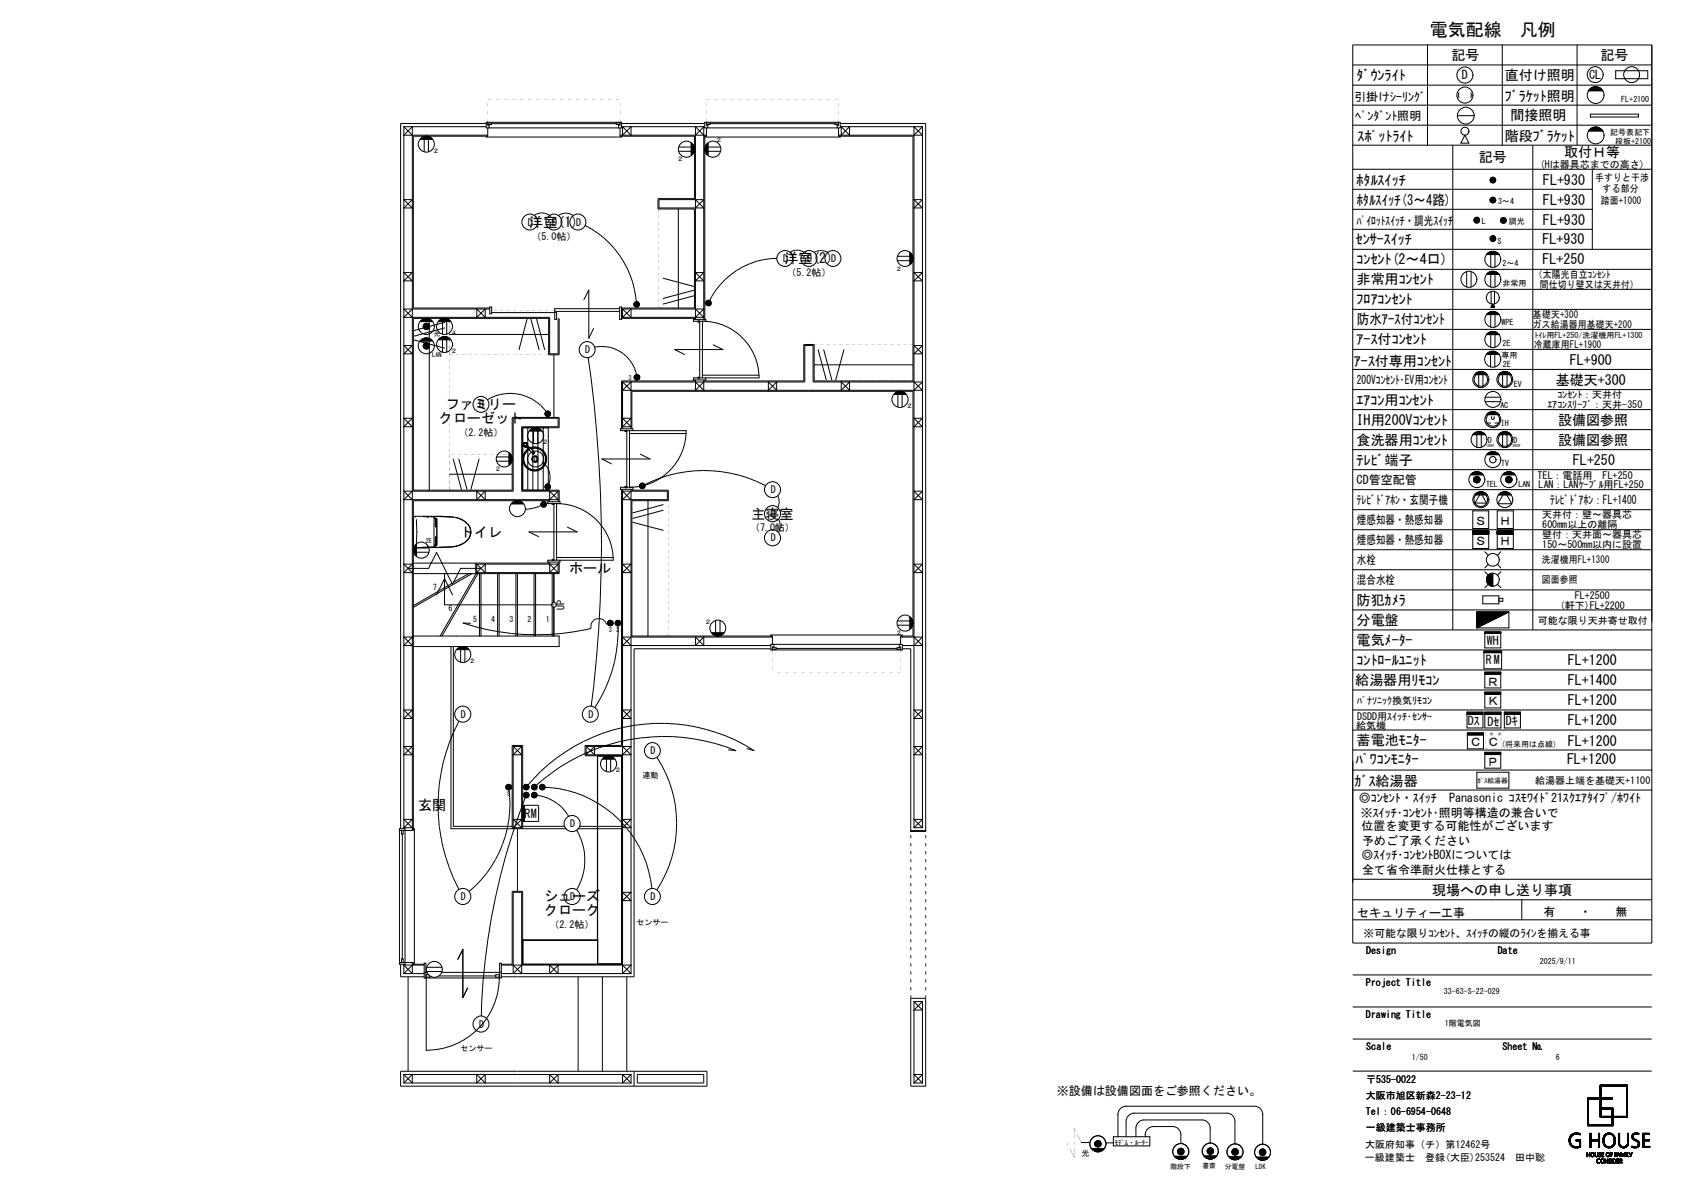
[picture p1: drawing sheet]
<svg xmlns="http://www.w3.org/2000/svg" width="420mm" height="297mm" viewBox="0 0 420 297" stroke-linecap="round" stroke-linejoin="round" font-family="sans-serif">
<defs><g id="words">
<text font-size="4.5" x="357" y="8.9">電気配線　凡例</text>
<g font-size="3.5">
<text x="362.4" y="15">記号</text>
<text x="399.6" y="15">記号</text>
<text x="338.8" y="20">ﾀﾞｳﾝﾗｲﾄ</text>
<text x="375.7" y="20">直付け照明</text>
<text x="375.8" y="25.2">ﾌﾞﾗｹｯﾄ照明</text>
<text x="377.1" y="29.8">間接照明</text>
<text x="339" y="35.3">ｽﾎﾟｯﾄﾗｲﾄ</text>
<text x="375.8" y="35.1">階段ﾌﾞﾗｹｯﾄ</text>
<text x="369.2" y="40.5">記号</text>
<text x="390.6" y="39.3">取付Ｈ等</text>
<text x="338.8" y="46.2">ﾎﾀﾙｽｲｯﾁ</text>
<text x="385.3" y="46.2">FL+930</text>
<text x="338.8" y="51.2">ﾎﾀﾙｽｲｯﾁ(3～4路)</text>
<text x="385.3" y="51.2">FL+930</text>
<text x="132.2" y="56.6">洋室(1)</text>
<text x="385.3" y="56.2">FL+930</text>
<text x="195.9" y="65.7">洋室(2)</text>
<text x="338.5" y="60.9">ｾﾝｻｰｽｲｯﾁ</text>
<text x="338.8" y="66">ｺﾝｾﾝﾄ(2～4口)</text>
<text x="385.1" y="65.8">FL+250</text>
<text x="385.1" y="60.8">FL+930</text>
<text x="338.8" y="71">非常用ｺﾝｾﾝﾄ</text>
<text x="338.8" y="76">ﾌﾛｱｺﾝｾﾝﾄ</text>
<text x="338.8" y="81">防水ｱｰｽ付ｺﾝｾﾝﾄ</text>
<text x="338.8" y="86">ｱｰｽ付ｺﾝｾﾝﾄ</text>
<text x="338.1" y="91.2">ｱｰｽ付専用ｺﾝｾﾝﾄ</text>
<text x="388.5" y="96">基礎天+300</text>
<text x="392" y="91">FL+900</text>
<text x="338.8" y="101">ｴｱｺﾝ用ｺﾝｾﾝﾄ</text>
<text x="109.6" y="105.7">クローゼット</text>
<text x="111.3" y="102.2">ファミリー</text>
<text x="338.8" y="106">IH用200Vｺﾝｾﾝﾄ</text>
<text x="389" y="106.1">設備図参照</text>
<text x="338.8" y="111">食洗器用ｺﾝｾﾝﾄ</text>
<text x="389" y="111.1">設備図参照</text>
<text x="338.8" y="116">ﾃﾚﾋﾞ端子</text>
<text x="392.8" y="116">FL+250</text>
<text x="187.6" y="129.5">主寝室</text>
<text x="114.9" y="134">トイレ</text>
<text x="142.2" y="143.1">ホール</text>
<text x="338.8" y="151">防犯ｶﾒﾗ</text>
<text x="338.8" y="156">分電盤</text>
<text x="338.8" y="161">電気ﾒｰﾀｰ</text>
<text x="338.8" y="166">ｺﾝﾄﾛｰﾙﾕﾆｯﾄ</text>
<text x="391.5" y="166">FL+1200</text>
<text x="338.4" y="170.9">給湯器用ﾘﾓｺﾝ</text>
<text x="391.5" y="171">FL+1400</text>
<text x="391.5" y="176">FL+1200</text>
<text x="338.8" y="186">蓄電池ﾓﾆﾀｰ</text>
<text x="391.5" y="181">FL+1200</text>
<text x="338.5" y="190.7">ﾊﾟﾜｺﾝﾓﾆﾀｰ</text>
<text x="391.3" y="190.7">FL+1200</text>
<text x="391.5" y="186.1">FL+1200</text>
<text x="338.2" y="196.2">ｶﾞｽ給湯器</text>
<text x="104.4" y="202.2">玄関</text>
<text x="135.8" y="225">シューズ</text>
<text x="357.6" y="223.3">現場への申し送り事項</text>
<text x="135.8" y="228.5">クローク</text>
</g>
<g font-size="3">
<text x="365" y="19.8">D</text>
<text x="396.8" y="19.7">CL</text>
<text x="338.1" y="25.1">引掛けｼｰﾘﾝｸﾞ</text>
<text x="338.4" y="29.9">ﾍﾟﾝﾀﾞﾝﾄ照明</text>
<text x="338.8" y="56.1">ﾊﾟｲﾛｯﾄｽｲｯﾁ・調光ｽｲｯﾁ</text>
<text x="338.8" y="95.8">200Vｺﾝｾﾝﾄ･EV用ｺﾝｾﾝﾄ</text>
<text x="338.8" y="120.8">CD管空配管</text>
<text x="338.8" y="125.8">ﾃﾚﾋﾞﾄﾞｱﾎﾝ・玄関子機</text>
<text x="387.1" y="125.8">ﾃﾚﾋﾞﾄﾞｱﾎﾝ：FL+1400</text>
<text x="338.8" y="130.8">煙感知器・熱感知器</text>
<text x="368.3" y="131">Ｓ</text>
<text x="374.4" y="131">Ｈ</text>
<text x="338.8" y="135.8">煙感知器・熱感知器</text>
<text x="368.3" y="136">Ｓ</text>
<text x="374.4" y="136">Ｈ</text>
<text x="338.8" y="140.8">水栓</text>
<text x="338.8" y="145.8">混合水栓</text>
<text x="371.3" y="161">WH</text>
<text x="371" y="165.8">RM</text>
<text x="371.3" y="171.1">Ｒ</text>
<text x="371.3" y="176.1">Ｋ</text>
<text x="366.5" y="181.1">Dｽ</text>
<text x="371.4" y="181.1">Dｾ</text>
<text x="376" y="181">Dｷ</text>
<text x="366.9" y="186.3">Ｃ</text>
<text x="371.3" y="191.1">Ｐ</text>
<text x="371.3" y="186.3">Ｃ</text>
<text x="339.3" y="200.2">◎ｺﾝｾﾝﾄ・ｽｲｯﾁ　Panasonic ｺｽﾓﾜｲﾄﾞ21ｽｸｴｱﾀｲﾌﾟ/ﾎﾜｲﾄ</text>
<text x="339.8" y="203.9">※ｽｲｯﾁ･ｺﾝｾﾝﾄ･照明等構造の兼合いで</text>
<text x="131" y="204.3">RM</text>
<text x="339.9" y="207.3">位置を変更する可能性がございます</text>
<text x="339.9" y="214.5">◎ｽｲｯﾁ･ｺﾝｾﾝﾄBOXについては</text>
<text x="340.1" y="210.9">予めご了承ください</text>
<text x="340.1" y="218.1">全て省令準耐火仕様とする</text>
<text x="338.9" y="228.8">セキュリティー工事</text>
<text x="385.4" y="228.6">有　　・　　無</text>
<text x="263.9" y="273.3">※設備は設備図面をご参照ください。</text>
</g>
<text font-size="2.7" x="340.5" y="233.8">※可能な限りｺﾝｾﾝﾄ、ｽｲｯﾁの縦のﾗｲﾝを揃える事</text>
<g font-size="2.5">
<text x="384.5" y="41.9">(Hは器具芯までの高さ)</text>
<text x="398.3" y="45.1">手すりと干渉</text>
<text x="400.2" y="47.9">する部分</text>
<text x="399.8" y="50.8">踏面+1000</text>
<text x="131.8" y="56.3">D</text>
<text x="132.7" y="59.8">（5.0帖）</text>
<text x="137.8" y="56.3">D</text>
<text x="143.8" y="56.3">D</text>
<text x="195.5" y="65.4">D</text>
<text x="201.5" y="65.4">D</text>
<text x="207.5" y="65.4">D</text>
<text x="196.4" y="68.9">（5.2帖）</text>
<text x="383" y="69.5">（太陽光自立ｺﾝｾﾝﾄ</text>
<text x="384.5" y="71.8">間仕切り壁又は天井付）</text>
<text x="382.7" y="81.8">ガス給湯器用基礎天+200</text>
<text x="382.8" y="79.4">基礎天+300</text>
<text x="146.1" y="88.2">D</text>
<text x="383" y="86.9">冷蔵庫用FL+1900</text>
<text x="119.6" y="101.8">D</text>
<text x="386.4" y="101.9">ｴｱｺﾝｽﾘｰﾌﾞ：天井-350</text>
<text x="388.9" y="99.4">ｺﾝｾﾝﾄ：天井付</text>
<text x="114.5" y="108.8">（2.2帖）</text>
<text x="133.3" y="115.5">D</text>
<text x="383.9" y="119.5">TEL：電話用　FL+250</text>
<text x="192.4" y="123.1">D</text>
<text x="384.2" y="121.8">LAN：LANｹｰﾌﾞﾙ用FL+250</text>
<text x="192.4" y="129.1">D</text>
<text x="385.1" y="129.4">天井付：壁～器具芯</text>
<text x="385.1" y="131.9">600mm以上の離隔</text>
<text x="187.3" y="132.6">（7.0帖）</text>
<text x="192.4" y="135.1">D</text>
<text x="385.1" y="136.9">150～500mm以内に設置</text>
<text x="385.1" y="134.4">壁付：天井面～器具芯</text>
<text x="382.7" y="140.6">洗濯機用FL+1300</text>
<text x="382.7" y="145.6">図面参照</text>
<text x="393.2" y="149.4">FL+2500</text>
<text x="141" y="152.2" transform="rotate(-90 141 152.2)">UP</text>
<text x="384" y="155.8">可能な限り天井寄せ取付</text>
<text x="389.5" y="151.9">(軒下)FL+2200</text>
<text x="115.1" y="179.2">D</text>
<text x="146.9" y="179.2">D</text>
<text x="338.9" y="179.6">DSDD用ｽｲｯﾁ･ｾﾝｻｰ</text>
<text x="338.9" y="175.6">ﾊﾟﾅｿﾆｯｸ換気ﾘﾓｺﾝ</text>
<text x="338.7" y="181.9">給気機</text>
<text x="162.4" y="188.3">D</text>
<text x="383.3" y="195.7">給湯器上端を基礎天+1100</text>
<text x="142.4" y="206.5">D</text>
<text x="115.1" y="224.7">D</text>
<text x="142.4" y="224.7">D</text>
<text x="162.4" y="224.7">D</text>
<text x="137.2" y="231.6">（2.2帖）</text>
<text x="341.1" y="238.1">Design</text>
<text x="374" y="238.1">Date</text>
<text x="341.1" y="246.1">Project Title</text>
<text x="119.6" y="256.5">D</text>
<text x="341.1" y="254.1">Drawing Title</text>
<text x="341.1" y="262.1">Scale</text>
<text x="375.2" y="262.1">Sheet №</text>
<text x="341" y="274.2">大阪市旭区新森2-23-12</text>
<text x="341.1" y="270.2">〒535-0022</text>
<text x="341.1" y="278.2">Tel：06-6954-0648</text>
<text x="340.9" y="286.6">大阪府知事（チ）第12462号</text>
<text x="341.1" y="282.2">一級建築士事務所</text>
<text x="340.8" y="289.8">一級建築士　登録(大臣)253524　田中聡</text>
</g>
<g font-size="2">
<text x="404.8" y="25.6">FL+2100</text>
<text x="402.1" y="33.7">記号表記下</text>
<text x="403.3" y="35.9">段板+2100</text>
<text x="374.1" y="50.9">3～4</text>
<text x="370" y="55.9">L</text>
<text x="376.8" y="55.8">調光</text>
<text x="373.9" y="60.9">S</text>
<text x="375.2" y="71.3">非常用</text>
<text x="375.2" y="66.3">2～4</text>
<text x="374.9" y="81.2">WPE</text>
<text x="374.9" y="89.3">専用</text>
<text x="375.2" y="86.3">2E</text>
<text x="383.2" y="84.3">ﾄｲﾚ用FL+250/洗濯機用FL+1300</text>
<text x="375.2" y="91.7">2E</text>
<text x="374.6" y="101.7">AC</text>
<text x="378" y="96.6">EV</text>
<text x="374.8" y="106.3">IH</text>
<text x="371.5" y="110.4">D</text>
<text x="378" y="110.4">D</text>
<text x="374.8" y="116.4">TV</text>
<text x="371.1" y="121.6">TEL</text>
<text x="379.1" y="121.6">LAN</text>
<text x="108.1" y="147.2">7</text>
<text x="112" y="152.6">6</text>
<text x="118.1" y="155.3">5</text>
<text x="122.6" y="155.3">4</text>
<text x="127.2" y="155.3">3</text>
<text x="131.7" y="155.3">2</text>
<text x="136.3" y="155.3">1</text>
<text x="374.8" y="186.6">(将来用は点線)</text>
<text x="160.4" y="194.1">連動</text>
<text x="158.9" y="230.9">センサー</text>
<text x="384.5" y="240.7">2025/9/11</text>
<text x="360.5" y="248.1">33-63-S-22-029</text>
<text x="360.8" y="256.2">1階電気図</text>
<text x="115" y="262.3">センサー</text>
<text x="352.5" y="264.7">1/50</text>
<text x="388.5" y="264.7">6</text>
<text x="270.1" y="288.5">光</text>
</g>
<g font-size="1.7">
<text x="368.9" y="195.3">ｶﾞｽ給湯器</text>
<text x="278.3" y="285.8">ﾓﾃﾞﾑ・ﾙｰﾀｰ</text>
<text x="292.3" y="291.7">階段下</text>
<text x="300.2" y="291.6">書斎</text>
<text x="305.8" y="291.8">分電盤</text>
<text x="313.5" y="291.9">LDK</text>
</g>
<g font-size="1.6">
<text x="178.7" y="35.4">２</text>
<text x="108.1" y="38.1">２</text>
<text x="169.1" y="40.2">２</text>
<text x="223.6" y="67.5">２</text>
<text x="108.3" y="83.9">光</text>
<text x="112.6" y="83.6">４</text>
<text x="107.9" y="89.1">LAN</text>
<text x="112.6" y="88.1">２</text>
<text x="157" y="94.7">3</text>
<text x="226.4" y="101.8">２</text>
<text x="135.3" y="110.9">２</text>
<text x="123.6" y="117.6">２</text>
<text x="106.3" y="135.5">2E</text>
<text x="176" y="155.8">２</text>
<text x="152" y="157.8">3</text>
<text x="153.9" y="157.8">3</text>
<text x="223.6" y="158.5">２</text>
<text x="117.2" y="165.5">２</text>
<text x="153.5" y="192.7">２</text>
<text x="126.6" y="198.7">S</text>
</g>
<g font-size="1">
<text x="371.1" y="111.7">100V</text>
<text x="377.7" y="111.5">200V</text>
</g>
</g></defs>
<g fill="none" stroke="#000" stroke-width=".25">
<path d="M337.8 11.2h74.7v224.2h-74.7zM337.8 16.2h74.7M356.4 11.2v25M375.1 11.2v25M393.8 11.2v25M403.4 17.7h8v1.9h-8zM100.8 31.6v175.2M100.8 31.6h20.6M100.8 31.6l2.2 2.1M104.9 34.8h3.1M104.9 34.7h3.1M104.9 34.7h3"/>
<path d="M105 34.6h2.9M105.1 34.5h2.8M105.2 34.4h2.5M105.4 34.3h2.2M105.6 34.2h1.8M105.9 34.1h1.1M105.9 34.8v3.1M107 34.8v3.1M121.4 30.5h33.8v1.4h-33.8zM121.4 30.8h-21.4v176M121.4 34v.2h33.8v-.2M121.8 30.5v.7h.3v.7"/>
<path d="M121.8 31.9v2.1h-18.6v42.9h19.1M121.8 33.7h-21l2.2-2.1v175.7M121.8 30.7h.9v.4h-.9M122.7 30.9h31.2M154.8 30.5v.7h-.4v.7M154.8 31.9v2.1h18.6v15.6h-9.1v2.6h9.1v24.7h-18.2M154.8 33.7h21.6M154.8 30.7h-.9v.4h.9M155.2 30.8h20.8M155.2 31.6h20.8M155.4 31.6l2.2 2.1v-2.1l-2.2 2.1zM169.5 37.8h3.1"/>
<path d="M169.5 36.7h3.1M172.6 35.6v3.2M172.7 35.7v3M172.8 35.8v2.9M172.8 35.8v2.8M172.9 35.9v2.7M173 36v2.4M173.1 36.2v2M173.2 36.4v1.6M173.3 36.6v1.2M173.4 36.9v.6M173.7 33.7l2-2.1v48.1"/>
<path d="M175.7 33.7l-2-2.1v48.1M176 30.5h33.8v1.4h-33.8zM176.1 36.6v1.2M176.2 36.3v1.8M176.3 36.2v2M176.4 36v2.4M176.4 30.5v.7h.3v.7M176.4 31.9v2.1h-.4v45.7M176.4 30.7h.9v.4h-.9M176.5 35.9v2.7M176.6 35.8v2.9M176.7 35.6v3.2"/>
<path d="M176.8 35.6v3.2M176.8 37.8h3.1M176.8 36.7h3.1M177.3 30.9h31.2M209.4 30.5v.7h-.4v.7M209.4 31.9v2.1h18.6v61.1h-24.7v-9.1h-2.6v9.1h-24.7v-.3M209.4 33.7h20.9l-2.1-2.1v175M209.4 30.7h-.9v.4h.9M209.8 30.8h21.3v176.6h-3.6h3.6M209.8 31.6h20.5M209.8 34v.2h-33.8M210.1 31.6v2.1l2-2.1v2.1z"/>
<path d="M230.3 31.6v175M230.3 31.6l-2.1 2.1M337.8 21.3h74.7M337.8 26.2h74.7M337.8 31.2h74.7M337.8 36.2h74.7M362.8 36.2v121M363.9 28.9h4.2M364.3 23.2v1.1M365.8 33.7l1 2h-2zM367.3 23.2v1.1M382.7 36.2v121"/>
<path d="M396.6 22.7h3.7a2.11 2.11 0 0 0-3.7 0M396.6 32.7h3.7M396.6 32.8a2.11 2.11 0 0 1 3.7 0M396.7 22.6h3.4M396.7 32.6h3.4M396.8 22.4h3.2M396.8 32.5h3.2M396.9 22.3h3M396.9 32.3h3M397.1 22.1h2.7M397.1 32.2h2.7M397.1 28.5h12v.7h-12z"/>
<path d="M397.3 22h2.3M397.3 32h2.3M397.5 21.8h1.8M397.5 31.9h1.8M397.9 21.7h1M397.9 31.7h1M100.8 49.8h2.2l-2.2 2.1h2.2zM133.4 53.8a3.2 3.2 0 0 1 3.8 0M139.4 53.8a3.1 3.1 0 0 1 3.7 0M146.1 56.3a23.5 23.5 0 0 1 12.8 19M169.4 52.2v24.7M173.7 49.8l2 2.1h-11.2v-2.1h11.2l-2 2.1"/>
<path d="M228.2 49.8h2.1l-2.1 2.1h2.1zM337.8 42.2h74.7M337.8 47.2h59.8M337.8 52.2h59.8M337.8 57.2h59.8M368 54.9h1.4M368.1 55.1h1.3M368.1 54.8h1.3M368.1 55.2h1.3M368.1 54.7h1.3M368.2 55.4h1.1M368.2 54.5h1.1"/>
<path d="M368.3 55.5h.9M368.3 54.4h.9M372.1 49.8h1.3M372.1 50h1.4M372.1 50.1h1.3M372.1 49.7h1.3M372.1 50.2h1.3M372.2 49.5h1.1M372.2 50.4h1.1M372.2 44.5v.9M372.2 59.1v.8M372.3 49.4h.9"/>
<path d="M372.3 50.5h.9M372.3 44.4v1.1M372.3 59v1.1M372.5 44.3v1.3M372.5 58.9v1.3M372.6 44.3v1.3M372.6 58.8v1.4M372.7 44.2v1.4M372.7 58.8v1.4M372.9 44.3v1.3M372.9 58.8v1.4M373 44.3v1.3"/>
<path d="M373 58.9v1.3M373.2 44.4v1.1M373.2 59v1.1M373.3 44.5v.9M373.3 59.1v.8M374.7 55h1.4M374.7 55.2h1.4M374.7 54.9h1.4M374.7 55.3h1.3M374.7 54.7h1.3M374.8 55.4h1.2M374.8 54.6h1.2"/>
<path d="M374.9 55.6h.9M374.9 54.4h.9M397.6 42.2v20M100.8 68h2.2l-2.2 2.1h2.2zM103 77.1l-2.2 2.1h36.4v9.1h2.2v-8.8M105.1 80h2.7M105.2 79.9h2.5M105.3 79.8h2.4M105.4 79.8h2.2M105.5 79.7h1.9M105.6 79.7h1.8M105.9 79.5h1.1"/>
<path d="M107.2 79.5v42.8M109.7 80h2.7M109.7 79.9h2.6M109.8 79.8h2.4M109.9 79.8h2.2M110 79.7h2M110.1 79.7h1.8M110.4 79.5h1.2M111 79.5h-7.8v42.8h24.7v-18.1h11.7v2.6h-9.1v15.5h9.1v2.9M111 79.5h26v9.1h2.6v-9.1M119 77.1v2.1l2.2-2.1v2.1zM122.3 76.6h.5v1.7h-.5z"/>
<path d="M122.3 77.1h-21.5l2.2 2.1M122.8 78h15.7M131.6 79.6l-2 7.7M132.5 79.6l2.1 7.7M134 79.6l2 7.7M138.5 77.9h.5v1.8h-.5zM145.8 74.8l1.2-2.4v12l1.2-2.4M154.7 76.6h.5v3.1h-.5zM154.7 77h-16.2v.7h16.2M155.2 79.5h18.2v.2M155.2 77.1h20.5l-2 2.1M155.4 77.1v2.1l2.2-2.1v2.1z"/>
<path d="M158.8 75.8h.3v.3h-.3zM158.8 75.9h.3v.2h-.3zM158.9 75.9l.1 .1zM165.5 69.4l7.8 2.1M173.1 79.7h3.1v.5h-3.1zM173.3 73.8l-7.8 2.1M173.3 72.4l-7.8 2.1M173.7 68h2l-2 2.1h2zM173.7 77.1l2 2.1h-20.5M176.7 75.5h.4v.3h-.4zM176.8 75.5h.2v.3h-.2zM176.8 75.5h.2v.2h-.2z"/>
<path d="M176.8 75.6l.2 .1zM176.9 75.6v.1zM194 64.5a19 19 0 0 0-16.8 10.5M197.2 62.9h.1a3.2 3.2 0 0 1 3.4 0M203.3 63v-.1a3.2 3.2 0 0 1 3.4 .1M224.1 64h3.1M224.1 65.1h3.1M227.2 62.9v3.2M227.3 63v3M227.4 63.1v2.9M227.4 63.1v2.8M227.5 63.2v2.7"/>
<path d="M227.5 63.2v2.6M227.6 63.3v2.4M227.7 63.4v2.2M227.7 63.5v2M227.8 63.6v1.8M227.8 63.8v1.5M227.9 63.9v1.2M228.2 68h2.1l-2.1 2.1h2.1zM337.8 62.2h74.7M337.8 77.2h74.7M337.8 72.2h74.7M337.8 67.2h74.7"/>
<path d="M366.2 67.8v3.8M367.3 67.8v3.8M371.1 63.5h3.3M371.1 78.5h3.3M371.1 68.5h3.3M371.2 63.5h3.1M371.2 78.5h3.1M371.3 63.4h3M371.3 78.4h3M371.3 68.4h3M371.3 63.4h2.9M371.3 78.4h2.9"/>
<path d="M371.3 63.3h2.8M371.3 78.3h2.8M371.3 68.3h2.8M371.4 63.2h2.7M371.4 78.2h2.7M371.4 68.2h2.7M371.5 63.2h2.5M371.5 68.2h2.5M371.6 63.1h2.3M371.6 78.1h2.3M371.6 68.1h2.3M371.6 63h2.2"/>
<path d="M371.8 63h2M371.8 78h2M371.8 67.9h2M371.9 62.9h1.7M371.9 77.9h1.7M372 62.9h1.5M372 67.9h1.5M372.2 62.8h1.1M372.2 77.8h1.1M372.2 67.8h1.1M372.2 63.5v3.2M372.2 68.5v3.1"/>
<path d="M372.2 78.5v3.2M372.3 72.8v3.1M372.4 76.6v.1M372.4 62.7h.7M372.4 67.7h.7M372.4 76.4v.3M372.5 76.3v.4M372.6 76.2v.5M372.6 76.1v.6M372.7 76v.7M372.7 75.9v.8M372.7 75.9l.5 .8h-.9z"/>
<path d="M372.8 75.9v.8M372.8 76v.7M372.9 76.2v.5M373 76.2v.5M373 76.4v.3M373.1 76.5v.2M373.2 72.8v3.1M373.2 76.6v.1M373.3 63.5v3.2M373.3 68.5v3.1M373.3 78.5v3.2M100.8 86.2h2.2l-2.2 2.1h2.2z"/>
<path d="M103.3 84.8l7.8 2.1M104.9 80.3h3.1M104.9 85.1h3.1M104.9 80.2h3.1M104.9 85h3.1M104.9 80.1h3M105 80.1h2.9M105 85h2.9M105.1 80.1h2.8M105.1 84.9h2.8M105.1 84.8h2.7M105.2 84.8h2.5"/>
<path d="M105.3 84.7h2.4M105.4 84.7h2.2M105.5 84.6h1.9M105.6 84.5h1.8M105.7 84.5h1.5M105.9 84.4h1.1M106.1 84.3h.7M106.3 81.3h.3v.3h-.3zM106.3 86.1h.3v.4h-.3zM106.3 86.2h.3v.3h-.3zM106.4 81.4h.2v.2h-.2zM106.4 86.2h.2v.2h-.2z"/>
<path d="M106.4 81.4l.1 .1zM106.4 86.2l.1 .2zM106.5 81.4h.1M106.5 86.3h.1M109.4 80.3h3.2M109.4 84.8h3.2M109.4 80.2h3.2M109.5 80.1h3M109.5 84.7h3M109.6 80.1h2.8M109.6 84.5h2.8M109.7 84.5h2.6"/>
<path d="M109.8 84.4h2.4M109.9 84.3h2.2M110 84.2h2M110.1 84.2h1.8M110.2 84.1h1.6M110.5 80.3v3.1M110.5 84.8v3.1M110.7 84h.6M111.1 80.4l-7.8 2.1M111.1 81.8l-7.8 2.1M111.5 80.3v3.1M111.5 84.8v3.1"/>
<path d="M112.2 83.5h24.8M121.8 99.8a11 11 0 0 1 14.5 2.9M138.3 88.6v15.6M146.9 89.2a324.8 324.8 0 0 1 .7 87.1M148.5 86.7a8.8 8.8 0 0 1 10.4 6.8M155.4 95.3v11.7M155.4 95.3h45.6v-9.1h2v9.1h27.3l-2.1 2.1M155.4 95.3l2.2 2.1M158.9 94h.3v.3h-.3zM159 94.1h.1v.2h-.1zM159 94.1l.1 .1zM173.4 94.8v.3h-18.2v11.9"/>
<path d="M173.7 94.8v2.6l2-2.1M174.3 80.2v.2h.4M174.7 80.2v14.1M174.7 94.1h-.4v.2M175.4 94.3v-14.1a14.1 14.1 0 0 1 14.1 14.1h-14.9v.1l-1.5-.1v.5h3.1v-.5M175.4 93.6h14.1M175.7 94.8v2.6l-2-2.1M178.1 86.1l2.4 1.1h-12l2.4 1.3M191.9 95.3v2.1l2-2.1v2.1zM203.3 91.1h24.7M204.3 87.2l2 7.7M205.7 87.2l2 7.7"/>
<path d="M210.1 95.3l2 2.1v-2.1l-2 2.1zM210.7 87.2l-2 7.7M223.1 98.5h3.3M223.2 98.3h3M223.4 98.2h2.7M223.5 98.1h2.5M223.6 98h2.3M223.6 98h2.2M223.7 97.9h2M223.9 97.9h1.7M224 97.8h1.5M224.2 97.7h1.1"/>
<path d="M224.2 98.5v3.1M225.3 98.5v3.1M228.2 86.2h2.1l-2.1 2.1h2.1zM228.2 95.3l2.1 2.1h-74.9l2.2-2.1v11.7M337.8 82.2h74.7M337.8 87.2h74.7M337.8 97.2h74.7M337.8 92.2h74.7M368.2 93.5h3.1M368.3 93.3h2.9M368.4 93.2h2.7M368.6 93.1h2.3"/>
<path d="M368.8 93h2M368.9 92.9h1.7M369 92.9h1.5M369.2 92.8h1.1M369.2 93.5v3.1M369.4 92.8h.7M370.3 93.5v3.1M370.8 99.1h3.9M371.1 83.5h3.3M371.1 88.5h3.2M371.2 83.5h3.1M371.2 88.4h3.1"/>
<path d="M371.2 88.3h3M371.3 83.4h3M371.3 83.4h2.9M371.3 88.2h2.8M371.4 83.2h2.7M371.5 88.1h2.5M371.6 83.1h2.3M371.6 88h2.2M371.8 83h2M371.8 87.9h1.8M372 87.8h1.5M372 82.9h1.5"/>
<path d="M372.2 82.8h1.1M372.2 88.5v3.1M372.2 83.5v3.2M372.4 87.7h.6M373.3 88.5v3.1M373.3 83.5v3.2M374.1 93.5h3.3M374.2 93.5h3.1M374.3 93.3h2.9M374.4 93.2h2.7M374.6 93.1h2.3M374.7 93h2.1"/>
<path d="M374.9 92.9h1.7M375 92.9h1.5M375.2 92.8h1.1M375.2 93.5v3.1M375.4 92.8h.7M376.3 93.5v3.1M100.8 104.4h2.2l-2.2 2.1h2.2zM112.2 118.4h15.7M113.2 114.5l2 7.7M114.6 114.5l2 7.7M119.6 114.5l-2 7.7M124 114h3.1"/>
<path d="M124 115.1h3.1M127.1 112.9v3.3M127.2 113v3.1M127.2 113.1v3M127.3 113.1v2.9M127.3 113.2v2.8M127.4 113.2v2.7M127.5 113.3v2.5M127.5 113.4v2.3M127.6 113.5v2.2M127.6 113.6v2M127.8 113.8v1.5"/>
<path d="M130.6 110.8l.2 .6 .6 .1M130.8 110.6l-.2 .2M131.2 110.4l-.5 .4M131.2 110.4l-.2 .1M131.2 110.4l.2 .1M131.2 111.4l1.8 1.8M131.4 111.3l.8 .8M131.4 111.3l.7 .8M131.4 110.5l.3 .3M131.4 111.3l.8 .7M131.5 111.2l.7 .8M131.6 111l1.8 1.8"/>
<path d="M131.7 110.8v.4M131.8 106.8v15.5M132.1 112.1h.1M132.2 107.6h3.1M132.2 107.4h3.1M132.2 112v.1M132.2 111.9v.1M132.3 107.4h2.9M132.3 107.3h2.8M132.3 111.8a3 3 0 0 1 4.2 2.9 3 3 0 0 1-4.5 2.5 3 3 0 0 1-.1-5.1M132.4 107.3h2.7M132.5 111.9h.1"/>
<path d="M132.5 107.1h2.4M132.5 112a2.73 2.73 0 0 1 3.7 2.9 2.73 2.73 0 0 1-4.3 2 2.73 2.73 0 0 1 .2-4.7M132.5 111.9a2.81 2.81 0 0 1 3.8 2.9 2.81 2.81 0 0 1-4.2 2.2 2.81 2.81 0 0 1-.1-4.8M132.8 107h1.9M132.8 114.6l.4 .5M132.9 114.3l-.1 .5 .3 .3M133 113.2h.1M133 106.9h1.5M133.1 113.2l.1 .1M133.1 106.8v15.5M133.1 114l-.1 .1M133.1 114h.8"/>
<path d="M133.2 114h.6M133.2 114l-.4 .3M133.2 115.1h.6M133.2 107.6v3.1M133.2 112.9l-.1 .1zM133.3 113.2l-.1 .1M133.3 112.9h.1M133.3 112.9l-.3 .3M133.3 112.8h.1M133.3 112.8v.1M133.3 112.8l.1 .1M133.4 112.8v.1"/>
<path d="M133.4 112.9h.1M133.4 106.8h.7M133.5 112.9l-.4 .4M133.5 112.9l-.1 .1M133.8 114l.2 .1M134 114.1l.2 .5M134 114.1l.2 .5-.4 .5M134.2 114.8l-.3 .3M134.3 107.6v3.1M134.3 106.8v15.5M135.6 115.4a4.6 4.6 0 0 1 1.4 5.4M135.6 106.8v15.5"/>
<path d="M136.6 103.1h.3v.3h-.3zM136.7 103.2h.2v.2h-.2zM136.7 103.2l.1 .2zM136.7 103.2l.1 .1zM136.9 106.8v15.5M155.4 104.4h2.2l-2.2 2.1h2.2zM156.1 107.5v.2h.4M156.5 107.5v14.1M157.2 107.5v14.1a14.1 14.1 0 0 0 14.1-14.1h-16.4v-.5h3.1v.5M157.2 108.2h14.1M157.8 107v-9.3h70.2v61h-3.1v2.1M159.9 113.4l2.4 1.2h-12l2.4 1.2"/>
<path d="M228.2 104.4l2.1 2.1h-2.1l2.1-2.1zM337.8 102.2h74.7M337.8 117.2h74.7M337.8 112.2h74.7M337.8 107.2h74.7M367.2 118.5h3.2M367.2 118.4h3.1M367.3 118.4h2.9M367.4 118.3h2.8M367.4 118.2h2.7M367.5 118.2h2.5M367.6 118.1h2.4"/>
<path d="M367.7 118h2.2M367.7 108.5h3.2M367.7 118h2M367.9 117.9h1.8M367.9 108.3h2.9M368 119.9h1.5M368 119.8h1.5M368 119.8h1.6M368 119.7h1.6M368 119.6h1.5M368 119.5h1.5M368 117.9h1.5"/>
<path d="M368 119.4h1.5M368 108.2h2.7M368 108.2h2.6M368.1 119.3h1.3M368.1 119.2h1.3M368.1 108.1h2.4M368.2 117.8h1.2M368.2 119.2h1.1M368.2 108h2.2M368.3 119.1h1M368.3 108h2M368.3 119h.9"/>
<path d="M368.4 117.7h.7M368.4 107.9h1.8M368.5 119h.6M368.6 107.9h1.5M368.7 107.8h1.2M368.8 108.5v3.1M369 107.7h.7M369.9 108.5v3.1M370.8 100.2h3.9M371.1 113.5h3.3M371.1 103.5h3.3M371.2 113.5h3.1"/>
<path d="M371.2 103.5h3.1M371.3 113.3h2.9M371.3 105.6h.9M371.3 103.3h2.9M371.4 113.2h2.7M371.4 103.2h2.7M371.5 113.2h2.5M371.6 113.1h2.3M371.6 103.1h2.3M371.6 113h2.2M371.6 103h2.2M371.7 103h2.1"/>
<path d="M371.8 113h2M371.9 112.9h1.7M371.9 102.9h1.7M372 112.9h1.5M372 102.9h1.5M372.2 112.8h1.1M372.2 102.8h1.1M372.4 104l.1 .5 .2 .2 .3-.2 .1-.5M372.4 112.7h.7M372.4 102.7h.7M373.3 105.6h.9M374.1 108.5h3.3"/>
<path d="M374.2 108.5h3.1M374.3 108.3h2.9M374.4 108.2h2.7M374.5 108.2h2.5M374.6 108.1h2.3M374.6 108h2.3M374.7 108h2.1M374.9 107.9h1.7M375 107.9h1.5M375.2 118.5h3.1M375.2 107.8h1.1M375.2 108.5v3.1"/>
<path d="M375.2 118.4h3.1M375.3 118.4h2.9M375.4 118.3h2.8M375.4 118.2h2.7M375.4 107.7h.7M375.5 118.2h2.5M375.6 118.1h2.4M375.7 118.1h2.2M375.8 118h1.9M375.9 117.9h1.8M376 119.9h1.5M376 119.8h1.5"/>
<path d="M376 119.6h1.5M376 119.5h1.5M376 120h1.5M376 119.7h1.5M376 117.9h1.5M376 119.4h1.5M376.1 119.3h1.3M376.1 119.2h1.3M376.2 117.8h1.1M376.2 119.2h1.1M376.3 119.1h.9M376.3 108.5v3.1"/>
<path d="M376.3 119h.8M376.4 117.7h.7M376.5 119h.6M103 122.6l-2.2 2.1h38.6l-2.2-2.1v2.6M103.2 136.3l.4 .4 6.9-.1M103.3 137v.6M103.3 136.6v1.4M103.5 136.3v2M103.6 136.1v2.4M103.6 136.1v2.5M103.6 129l.1 .1M103.7 136v2.6"/>
<path d="M103.7 136.4l-.1 .1M103.8 135.9v2.8M103.9 135.8v3M104 129.7v9.2M104 137.8h3.1M104 136.8h3.1M105.5 128.9h2M105.5 136.6h2M106.7 136.3l.2 .2M106.9 129l-.2 .2M107.6 129h.7M107.6 136.5h.7"/>
<path d="M108.3 129v7.5M108.3 136.5l2.1 .1M108.5 129.4h.5M108.5 136.1v.5M108.5 129.4l.5 .1M108.5 136.1h.1M108.8 134.1l-.1 1.9h.4M108.8 131.4v.1M108.8 131.4h.3M108.8 134.1h.3M108.8 129.5v1.8M108.8 134.2v1.8"/>
<path d="M108.8 136.5l-.1 .1M109 136.1h-.5M109.1 129.5h-.4l.1 1.9M109.1 134l-.3 .1M109.1 128.9l-.8 .1M109.1 129.5v6.5M109.8 128.9a11.2 11.2 0 0 1 5.6 .9l.6 .3M110.4 128.9h-6.8l-.4 .3M110.5 128.9h-2v.5M111.3 129h1M113.2 136.4l-2.8 .2M113.2 136.5l-2.8 .1"/>
<path d="M116 130.1l1.3 1.5M116 130.1l.5 .5M116.5 135l-.5 .4a6.2 6.2 0 0 1-2.8 1M117 131l.3 .6M117.3 131.6a2.6 2.6 0 0 1 0 2.4M117.3 131.6a3.4 3.4 0 0 1 0 2.3M117.3 134l-.8 1M117.3 133.9l-.8 1.1M119 122.6v2.1l2.2-2.1v2.1zM127.6 125.8h3.2M127.6 125.7h3.2M127.8 125.6h2.8"/>
<path d="M127.8 125.5h2.8M127.9 125.5h2.6M127.9 125.4h2.6M128 125.3h2.4M128.1 125.3h2.2M128.2 125.2h2M128.3 125.2h1.8M128.4 125.1h1.6M128.6 125.1h1.2M135.1 126.2a9.4 9.4 0 0 1-3.9 .9M135.6 125.7h.3v.3h-.3zM135.6 125.8h.3v.2h-.3z"/>
<path d="M135.7 125.8l.1 .1zM136.6 121.3h.3v.3h-.3zM136.7 121.4h.2v.1h-.2zM136.7 121.4l.1 .2zM136.7 121.4l.1 .1zM136.8 125.2h3v.5h-3zM137 125.2v-.2h-33.8v82.3h-3.5M137.9 125.7v.2h.4M138.3 125.7v14.1M138.3 139.6h-.4v.2M139 139.8v-14.1a14.1 14.1 0 0 1 14.1 14.1h-16.3v.5h3v-.5M139 139.1h14.1"/>
<path d="M139.4 122.6h-9.1v-16.1h9.1v-2.1h-11.3v18.2h-27.3l2.2 2.1M139.4 122.6v2.6M139.4 122.6l-2.2 2.1M141.7 131.6l2.4 1.2h-12l2.4 1.1M154.9 121.6h1.3v.2l1.8-.2v.5h-3.1zM155.2 122.1v64h-9.1v2.5h9.1v52.1h-24.7v-18.2h-2.6v18.2h-2.7M155.4 122.1v120.9l2.2-2.1h-32.4M156.5 121.4h-.4v.2M157.6 122.6l-2.2 2.1h11.2v-2.1h-11.2l2.2 2.1M157.6 122.1v120.9M157.8 122.1v.2h9.1v2.7h-9.1v33.7h21.4M157.9 130.3l7.8 2.1"/>
<path d="M160.2 121.1h.4v.3h-.4zM160.2 121.1h.3v.3h-.3zM160.3 121.2h.2v.2h-.2zM160.3 121.2l.2 .1zM160.3 121.2l.1 .1zM161 121a32.7 32.7 0 0 1 30.1 .2M161.8 125v33.7M165.7 125.9l-7.8 2.1M165.7 127.3l-7.8 2.1M194.2 123.7l.1 .1a3.4 3.4 0 0 1-.1 2.9M194.4 129.6a3.1 3.1 0 0 1 0 3.2M228.2 122.6h2.1l-2.1 2.1h2.1z"/>
<path d="M337.8 137.2h74.7M337.8 132.2h74.7M337.8 127.2h74.7M337.8 122.2h74.7M367.7 127.5h4v4.4h-4zM367.7 132.5h4v4.4h-4zM367.7 132.6h4M367.7 132.7h4M367.7 132.8h4M367.7 132.9h4M367.7 133h4M367.7 133.1h4"/>
<path d="M367.7 133.2h4M367.7 133.3h4M368 120h1.5M368 120.1h1.4M368.2 123.5h3.1M368.2 120.3h1.2M368.2 123.4h3.1M368.3 123.4h3M368.3 123.4h2.9M368.3 120.4h.9M368.3 123.3h2.8M368.4 120.4h.7"/>
<path d="M368.4 123.2h2.7M368.5 123.1h2.5M368.5 120.5h.5M368.6 123.1h2.3M368.7 123.1h2.1M368.8 123h2M368.9 122.9h1.7M369 122.9h1.5M369.2 122.8h1.1M369.4 122.7h.7M369.7 123l1.5 2.6h-2.9zM370.8 137.7l.8 .9"/>
<path d="M373.8 132.5h4.1v4.4h-4.1zM373.8 132.6h4.1M373.8 132.7h4.1M373.8 132.8h4.1M373.8 132.9h4.1M373.8 133h4.1M373.8 133.1h4.1M373.8 133.2h4.1M373.8 133.3h4.1M373.8 127.5h4.1v4.4h-4.1zM374.1 123.5h3.3M374.2 123.5h3.1"/>
<path d="M374.2 123.4h3.1M374.3 123.4h2.9M374.4 123.3h2.7M374.4 123.2h2.7M374.5 123.1h2.5M374.6 123.1h2.3M374.7 137.7l-.8 .9M374.7 123h2.1M374.9 122.9h1.7M375 122.9h1.5M375.2 122.8h1.1M375.8 122.7l1.7 3h-3.5z"/>
<path d="M376 120.1h1.4M376.1 120.3h1.3M376.3 120.4h.9M376.4 120.4h.7M376.5 120.5h.5M100.8 159h2.2l-2.2 2.1h2.2zM100.8 140.8h2.2l-2.2 2.1h2.2zM101.9 141.9h5.1l2-4 4 7.9 2-3.9h5.1M103.2 158.7h36.4v2.7h-36.4M109 148.5l2-4.1 2 4.1M111 143.2v7.8h27.3M112.9 145.6l-9.7 5.6"/>
<path d="M117.1 143.2l-3.9 2.1M117.6 155.6l-2-.1a58.6 58.6 0 0 0 32 1.3 2 2 0 0 1 1.4-2.4 2 2 0 0 1 2.4 1.4l.3-.1M117.9 143.2l-14.7 8.4M118.8 140.5v2.7M118.9 143.2l-9 15.5M119 142.9h20.4M119 140.8v2.1M119 140.8l2.2 2.1v-2.1l-2.2 2.1M119.3 143.2l-8.9 15.5M119.7 143.2v15.5M120.1 143.2v15.5M124.2 143.2v15.5"/>
<path d="M124.6 143.2v15.5M128.8 143.2v15.5M129.2 143.2v15.5M133.3 143.2v15.5M133.7 143.2v15.5M137 140.3v.2h-33.8M137.2 140.3v2.6l2.2-2.1h-20.4M137.2 140.8l2.2 2.1M137.9 143.2v7.3M137.9 151.4v7.3M138.3 143.2v7.2M138.3 151.6v7.1"/>
<path d="M139.4 140.3v2.6M139.6 140.3v2.9h-36.4M152.3 155.4h.3v.3h-.3zM152.3 155.4h.2v.2h-.2zM152.3 155.5l.2 .1zM152.4 155.4v.2zM154.2 155.4h.3v.3h-.3zM154.2 155.4h.2v.2h-.2zM154.2 155.5l.2 .1zM154.2 155.5l.1 .1zM154.3 156.2a35.1 35.1 0 0 1-5.8 20.4M155.4 140.8h2.2l-2.2 2.1h2.2z"/>
<path d="M157.6 159l-2.2 2.1h37.1M173.7 159v2.1l2-2.1v2.1zM177.6 157.9h3.2M177.7 158h3.1M177.7 158.1h3.1M177.8 158.1h2.9M177.8 158.2h2.8M177.9 158.2h2.7M178 158.3h2.5M178.1 158.4h2.3M178.1 158.4h2.2M178.2 158.5h2.1"/>
<path d="M178.4 158.5h1.7M178.5 158.6h1.5M178.6 158.7h1.2M178.7 154.8v3.1M179.3 158.7h13.6v2.1M179.8 154.8v3.1M192.5 158.7v-.2h32.8v.2M192.9 159h-37.5l2.2 2.1M224.1 155h3.1M224.1 156h3.1M224.9 159h5.4l-2.1 2.1M227.2 153.9v3.2"/>
<path d="M227.3 154v3M227.4 154.1v2.9M227.4 154.1v2.8M227.5 154.2v2.6M227.5 154.3v2.5M227.6 154.3v2.4M227.7 154.4v2.2M227.7 154.5v2M227.8 154.6v1.8M227.8 154.8v1.5M227.9 154.9v1.2M228.2 159l2.1 2.1h-5"/>
<path d="M228.2 140.8h2.1l-2.1 2.1h2.1zM337.8 142.2h74.7M337.8 152.2h74.7M337.8 147.2h74.7M337.8 157.2h74.7M368.8 152.8h7.8M368.8 152.9h7.7M368.8 153h7.4M368.8 153.1h7.2M368.8 153.2h6.9M368.8 153.4h6.6M368.8 153.5h6.4"/>
<path d="M368.8 153.6h6.1M368.8 153.8h5.9M368.8 153.9h5.7M368.8 154h5.3M368.8 154.1h5.1M368.8 154.2h5M368.8 154.3h4.8M368.8 154.4h4.5M368.8 154.6h4.3M368.8 154.7h4M368.8 154.8h3.7M368.8 154.9h3.5"/>
<path d="M368.8 155.1h3.3M368.8 155.2h3M368.8 155.3h2.8M368.8 155.4h2.7M368.8 155.5h2.4M368.8 155.6h2.1M368.8 155.7h1.9M368.8 155.9h1.7M368.8 156h1.4M368.8 156.1h1.1M368.8 156.3h.9M368.8 156.4h.6"/>
<path d="M368.8 156.5h.4M368.8 156.5h.3M368.8 156.7h.1M369 156.6h-.2M369.4 156.4l-.6 .1M369.6 156.3h-.8M369.8 156.2h-1M370.1 156l-1.3 .1M370.2 148.7h4.1v2h-4.1zM370.4 155.9l-1.6 .1M370.6 155.8h-1.8M370.8 142.7l.8 .9"/>
<path d="M370.8 157.7h3.9v4h-3.9zM370.8 158.1h3.9M370.8 158h3.9M370.8 157.9h3.9M370.8 157.8h3.9M370.8 155.7h-2M371.1 155.5l-2.3 .1M371.2 144.4v.6M371.3 144.1v1.2M371.3 144v1.4M371.3 155.4h-2.5M371.4 143.8v1.7"/>
<path d="M371.4 143.8v1.8M371.5 143.7v2M371.6 143.6v2.2M371.6 140.8l-.8 .9M371.6 145.8l-.8 .9M371.7 143.5v2.4M371.7 155.2l-2.9 .1M371.8 143.4v2.6M371.9 143.4v2.6M371.9 143.3v2.8M372 143.3v2.8M372 155.1l-3.2 .1"/>
<path d="M372.1 143.2v3M372.2 143.2v3M372.2 155h-3.4M372.3 143.2v3M372.4 143.1v3.2M372.4 154.9h-3.6M372.5 143.1v3.2M372.5 143.1l.1 3.2M372.6 143.1v3.2M372.7 143.1v3.2M372.7 154.7l-3.9 .1M372.8 143.1a1.61 1.61 0 0 0-1.6 1.6 1.61 1.61 0 0 0 1.6 1.6"/>
<path d="M373 154.6h-4.2M373.3 154.5h-4.5M373.5 154.3l-4.7 .1M373.8 154.2l-5 .1M373.9 145.8l.9 .9M373.9 140.8l.8 .9M374.1 154.1h-5.3M374.3 149.4h.9v.7h-.9M374.4 153.9l-5.6 .1M374.6 153.8h-5.8M374.8 142.7l-.9 .9M374.9 153.7h-6.1"/>
<path d="M375.1 153.5l-6.3 .1M375.3 153.4l-6.5 .1M375.6 153.3h-6.8M375.9 153.2h-7.1M376.1 153l-7.3 .1M376.4 152.9l-7.6 .1M376.8 152.7l-8 4M376.8 152.7v4h-8M376.8 152.7l-8 .1v3.9M100.8 177.2h2.2l-2.2 2.1h2.2zM112.6 161.4v45.4h28.8M113.2 161.4v44.8h14.7"/>
<path d="M114 162.1h3.1M114.1 162h2.9M114.2 161.9h2.8M114.2 161.9h2.7M114.3 161.8h2.5M114.4 161.8h2.4M114.5 161.7h2.1M114.6 161.6h1.9M114.7 161.5h1.8M114.8 161.5h1.5M115 161.5h1.1M115 162.1v3.2"/>
<path d="M116.1 162.1v3.2M155.4 177.2h2.2l-2.2 2.1h2.2zM192.5 160.8h32.8v1.4h-32.8zM192.5 161.9h-34.2v81.9h-33.1M192.9 161.7h.9v.4h-.9M193.3 160.8v.7h-.4v.7M193.8 161.8h30.2M224.5 160.8v.7h.4v.7M224.9 161.7h-.9v.4h.9M225.3 161.9h2.1v45.5M228.2 177.2h2.1l-2.1 2.1h2.1zM337.8 167.2h74.7"/>
<path d="M337.8 162.2h74.7M337.8 177.2h74.7M337.8 172.2h74.7M366.3 178.3h4M366.3 177.8h4M366.3 177.9h4M366.3 178h4M366.3 178.1h4M366.3 178.2h4M366.3 177.7h4v4h-4zM370.5 162.9h4.4M370.5 162.8h4.4"/>
<path d="M370.5 162.7h4.4M370.5 162.6h4.4M370.5 162.5h4.4v4.4h-4.4zM370.8 168.3h3.9M370.8 167.8h3.9M370.8 167.9h3.9M370.8 168h3.9M370.8 168.1h3.9M370.8 168.2h3.9M370.8 167.7h3.9v4h-3.9zM370.8 172.7h3.9v4h-3.9zM370.8 177.7h4v4h-4z"/>
<path d="M370.8 178.3h4M370.8 177.8h4M370.8 177.9h4M370.8 178h4M370.8 178.1h4M370.8 178.2h4M370.8 173.2h3.9M370.8 173.1h3.9M370.8 173h3.9M370.8 172.9h3.9M370.8 172.8h3.9M370.8 173.3h3.9"/>
<path d="M375.6 178.3h4M375.6 177.8h4M375.6 177.9h4M375.6 178h4M375.6 178.1h4M375.6 178.2h4M375.6 177.7h4v4h-4zM100.8 186.3h2.2l-2.2 2.1h2.2zM114.6 180a44.9 44.9 0 0 0 0 42M126.9 196.3h.3v.3h-.3zM126.9 196.3h.2v.3h-.2zM126.9 196.4l.2 .1z"/>
<path d="M127 196.4v.1zM127.1 197.1a28.5 28.5 0 0 1-10 25.4M128.1 186.3v20.3M128.1 186.3h2.2M128.1 186.3l2.2 2.1h-2.2l2.2-2.1M130.3 186.3v20.3M131.1 199.1a163.3 163.3 0 0 0-10.9 54.5M131.3 198.3h.3v.3h-.3zM131.3 196.3h.3v.3h-.3zM131.3 198.3h.2v.3h-.2zM131.3 196.4h.2v.2h-.2zM131.3 198.4l.2 .1z"/>
<path d="M131.3 196.4l.2 .1zM133.3 198.3h.2v.3h-.2zM133.3 196.3h.2v.3h-.2zM133.3 196.4h.2v.2h-.2zM133.4 198.4l.1 .1zM133.4 196.4l.1 .1zM134.1 198.5a10.6 10.6 0 0 1 7.9 5.3M135.2 196.3h.4v.3h-.4zM135.3 196.3h.2v.3h-.2zM135.3 196.4h.2v.2h-.2zM135.4 196.4l.1 .1zM136.1 196.5a28 28 0 0 1 26.7 25.2"/>
<path d="M146.3 186.3h11.3l-2.2 2.1M146.3 186.3v2.1M146.3 186.3l2.2 2.1v-2.1l-2.2 2.1M149.2 188.6v52.1M150.3 189.4h3.2M150.4 189.4h3.1M150.5 189.4h3M150.5 189.3h2.9M150.5 189.2h2.8M150.6 189.1h2.7M150.7 189.1h2.5M150.7 189h2.4"/>
<path d="M150.8 189h2.2M151 188.8h1.8M151.4 189.4v3.2M152.5 189.4v3.2M155.2 188.7h-6v46M155.4 186.3l2.2 2.1h-11.3M164 189a30.4 30.4 0 0 1 0 33.1M181.8 187.2l2 .2a47.6 47.6 0 0 0-49.9 8.6M186.4 186.8l1.9 .6a43.3 43.3 0 0 0-56.4 8.5M228.2 186.3h2.1l-2.1 2.1h2.1zM337.8 197.2h74.7M337.8 187.2h74.7"/>
<path d="M337.8 192.2h74.7M337.8 182.2h74.7M366.4 183.5h4M366.4 183h4M366.4 183.1h4M366.4 183.2h4M366.4 183.3h4M366.4 183.4h4M366.4 182.9h4v4h-4zM368.8 192.7h8v4h-8zM370.8 187.7h3.9v4h-3.9zM370.8 188.3h3.9"/>
<path d="M370.8 187.8h3.9M370.8 188h3.9M370.8 188.1h3.9M99.7 206.8h1.4v33.9h-1.4zM100.2 207.3v.9h.5v-.9M100.5 208.2v31.2M100.8 204.5h2.2l-2.2 2.1h2.2zM103.2 206.8h.3v33.9M127.9 206.8v-20.7h2.6v20.7M128.1 206.6h2.2M128.1 206.6l2.2-2.1h-2.2l2.2 2.1M129.2 206.8v15.7"/>
<path d="M130.5 206.2h10.5M130.5 201h4v4h-4M130.6 201v4M130.7 201v4M130.8 201v4M130.9 201v4M144 207.2a14.6 14.6 0 0 1 0 14.9M144.4 206.8h10.8M144.7 206.2h10.5M155.4 204.5h2.2l-2.2 2.1h2.2zM228.2 206.6h2.1M228.2 206.6l2.1-2.1h-2.1l2.1 2.1"/>
<path d="M337.8 219.5h74.7M114.3 239.4l1.3-2.4v12l1.2-2.4M130.5 234.7h18.7M155.4 222.7h2.2l-2.2 2.1h2.2zM337.8 224.6h74.7M337.8 229.6h74.7M380 224.6v5M99.7 240.2h3.5v.5h2.7M100 240.7v3.1h5.9M100.2 240.2v-.8h.5v.8M100.8 240.7v2.3M100.8 243h5.1"/>
<path d="M101.9 243.8v23.6M103 240.2v2.8l-2.2-2.1h5.1M103 240.9l-2.2 2.1M105.9 242.7h.7M106.3 244.1v-3.7h-.4v3.7h19.3v-3.7h-.4v3.7M106.5 241.4h3.9M106.5 242.5h3.9M107 243.3h-.6v18.8a18.2 18.2 0 0 0 18.3-18.2M107.3 243.6v.3h-.9M109.6 243.6h14.2M110.3 242.7h14.9M123.8 243.3h.9v.6h-.9z"/>
<path d="M125.2 243h32.4M128.1 240.9l2.2 2.1v-20.3h-2.2v20.3l2.2-2.1M137.2 240.9v2.1l2.2-2.1v2.1zM144.4 243.8v23.6M150.4 243.8v23.6M155.4 240.9l2.2 2.1M156.5 243.8v23.6M227.4 249.2h3.7v21.9h-3.7zM228.2 250v20.3M228.2 250l2.1 2.1h-2.1l2.1-2.1M228.2 250h2.1M230.3 250v20.3"/>
<path d="M337.8 251.3h74.7M337.8 243.3h74.7M337.8 259.3h74.7M100 267.4h76.5v3.7h-76.5zM100.8 268.2h56.8M100.8 270.3h56.8M100.8 268.2l2.2 2.1v-2.1l-2.2 2.1M100.8 268.2v2.1M119 268.2v2.1l2.2-2.1v2.1zM137.2 268.2v2.1l2.2-2.1v2.1zM157.6 268.2l-2.2 2.1v-2.1l2.2 2.1M157.6 268.2v2.1"/>
<path d="M158.3 267.4v3.7M159.1 268.2h16.6v2.1h-16.6zM228.2 270.3l2.1-2.1h-2.1l2.1 2.1M228.2 270.3h2.1M283.2 277.8h23.2a2.02 2.02 0 0 1 2 2.1v5.6M283.2 277.8a2.06 2.06 0 0 0-2 2.1v3.8M313.3 276.1h-32.2a2.05 2.05 0 0 0-2 2v5.6M313.3 276.1a2.02 2.02 0 0 1 2 2v7.5M337.8 267.3h74.7M396.4 274.2l.2 .2M396.4 279.9l.2 .3-.2-.2M396.4 279.9l.2 .2"/>
<path d="M396.4 279.8l.2 .2-.2-.5 .2 .3M396.4 279.4l.2 .3M396.4 279.4l.2 .2M396.4 279.2l.2 .5M396.4 279.2l.2 .2M396.4 278.8l.2 .6-.2-.3M396.4 278.8l.2 .3M396.4 278.7l.2 .2M396.4 278.3l.2 .3-.2-.2M396.4 276.8l.2 .3M396.4 277.2l.2 .1M396.4 277.2l.2 .3"/>
<path d="M396.4 277.3l.2 .5M396.4 277.4l.2 .3M396.4 277.6l.2 .2M396.4 277.7l.2 .2M396.4 277.8l.2 .4M396.4 278l.2 .2M396.4 278.3l.2 .3M396.4 278.2l.2 .3-.2-.3M396.4 278.1l.2 .3M396.4 274.1l.2 .2M396.4 274.2l.2 .2-.1-.1M396.4 274.4l.2 .3"/>
<path d="M396.4 274.5l.2 .2M396.4 274.6l.2 .2M396.4 274.7l.2 .3M396.4 274.8l.2 .2M396.4 274.9l.2 .2M396.4 275l.2 .2M396.4 275l.2 .3M396.4 275.1l.2 .3M396.4 275.2l.2 .3M396.4 275.3l.2 .2M396.4 275.4l.2 .2M396.4 275.5l.2 .2"/>
<path d="M396.4 275.6l.2 .3M396.4 275.4l.2 .4M396.4 275.7l.2 .3M396.4 276l.2 .3M396.4 276.2l.2 .2M396.4 276.2l.2 .4-.2-.2M396.4 276.5l.2 .3M396.4 274.2l.1 .1M396.5 274.3l.1 .3M396.6 278.7l-.2-.2 .2 .3M396.6 276.9l-.2-.3 .2 .3M396.6 276.9l-.2-.2 .2 .3"/>
<path d="M396.6 277.2l-.2-.3 .2 .4M396.6 276.1l-.2-.3 .2 .4M396.6 276.7l-.2-.3 .2 .3M396.6 274.3h.1M396.7 274.1l.3 .2-.5-.2 .2 .2M396.8 274.1l.4 .2-.3-.2M397 274.1l.3 .2-.2-.2M397 274.3l-.2-.2 .3 .2M397.2 274.1l.2 .2M397.2 274.1l.4 .2M397.3 274.1l.2 .2M397.4 274.1l.3 .2"/>
<path d="M397.6 274.1l.2 .2M397.6 274.1l.4 .2M397.8 274.1l.3 .2M397.8 274.1l.3 .2-.2-.2M398 274.1l.2 .2M398 274.1l.4 .2-.3-.2M398.5 274.3l-.3-.2 .3 .2M398.6 274.1l.1 .2M398.6 274.3l-.3-.2 .4 .2M398.6 274.1l.3 .2M398.7 274.1l.4 .2-.3-.2M398.9 274.1l.3 .2-.3-.2"/>
<path d="M399 274.1l.3 .2M399.1 274.1l.4 .2M399.2 274.1l.3 .2M399.3 274.1l.5 .4-.5-.4 .2 .2M399.5 274.1h.1M399.5 271l.3 .3M399.5 270.9l.3 .3M399.5 270.8l.5 .3-.3-.3M399.5 278.6l.3 .2zM399.5 272.2l.3 .2M399.5 272.1l.3 .2M399.5 272l.3 .2"/>
<path d="M399.5 271.9l.3 .3M399.5 271.8l.3 .3M399.5 271.7l.3 .3M399.5 271.7l.3 .2M399.5 271.5l.3 .3M399.5 271.4l.3 .3M399.5 271.4l.3 .2M399.5 271.3l.3 .2M399.5 271.2l.3 .2M399.5 271.1l.3 .3M399.5 272.2l.3 .3M399.5 272.3l.3 .3"/>
<path d="M399.5 272.4l.3 .3M399.5 272.5l.3 .3M399.5 272.6l.3 .2M399.5 272.7l.3 .3M399.5 272.8l.3 .2M399.5 272.9l.3 .2M399.5 273.7l.6 .6zM399.5 273l.3 .2M399.5 273l.3 .3M399.5 273.1l.3 .3M399.5 273.2l.3 .3M399.5 273.3l.3 .3"/>
<path d="M399.5 273.4l.3 .2M399.5 273.5l.3 .2M399.5 273.6l.3 .2M399.5 273.6l.3 .3M399.5 273.9l.5 .4M399.5 274l.3 .3M399.5 274.2l-.1-.1 .4 .3M399.5 274.3l.3 .3-.3-.2M399.5 274.4l.3 .3M399.5 274.7l.3 .3M399.5 274.8l.3 .3M399.5 275.2l.3 .1"/>
<path d="M399.5 275.3l.3 .2M399.5 275.3l.3 .4M399.5 275.4l.3 .3M399.5 275.5l.3 .3M399.5 275.8l.3 .3-.3-.2M399.5 276.2l.3 .3-.3-.5 .3 .2M399.5 276.4l.4 .4M399.5 276.7l.3 .2M399.5 276.8l.3 .3M399.5 276.9l.3 .3-.3-.3M399.5 277.1l.3 .2M399.5 277.2l.3 .3-.3-.2"/>
<path d="M399.5 277.5l.3 .2M399.5 277.8l.3 .2-.3-.5 .3 .3M399.5 277.9l.3 .2M399.5 278.2l.3 .2-.3-.4 .3 .3M399.5 278.2l.3 .4M399.5 278.3l.6 .5-.3-.2M399.5 278.4l.4 .4zM399.5 278.5l.4 .3zM399.5 278.8h.1M399.5 278.7l.2 .1M399.5 277.9l.3 .3M399.5 276.9l.3 .3"/>
<path d="M399.5 276.4l.3 .3M399.5 273.8l.3 .4M399.8 270.8l.2 .3M399.8 274.2l.1 .1-.4-.4 .3 .4M399.8 274.8l-.3-.3 .3 .4M399.8 275.2l-.3-.3 .3 .4M399.8 275.8l-.3-.2 .3 .5M399.8 276.7l-.3-.2 .3 .3M399.8 276.8l-.3-.2 .3 .3M399.8 277.6l-.3-.2 .3 .3M399.8 278.6l.2 .2M399.8 278.7l.2 .1"/>
<path d="M399.8 278.8h.1M399.8 276.6l.2 .2M399.8 276.6l.1 .2M399.8 276.7l.1 .1M399.8 276.8h2.7v1.8M399.8 274.2l.1 .1M399.8 274.1l.2 .2M399.8 276.8v1.8M399.9 270.8l.4 .3-.3-.3M399.9 274.1l.4 .2-.3-.2M399.9 276.6l.3 .2M400 276.8l-.5-.5 .6 .5"/>
<path d="M400 270.8l.3 .3M400 274.1l.3 .2M400.1 276.6l.2 .2M400.1 270.8l.4 .3-.2-.3M400.1 274.1l.4 .2-.3-.2M400.1 276.6l.4 .2M400.1 278.8l-.2-.2 .5 .2M400.2 278.6l.2 .2M400.3 278.6l.2 .2M400.3 270.8l.3 .3M400.3 274.1l.2 .2M400.3 278.6l.3 .2"/>
<path d="M400.4 270.8l.4 .3-.3-.3M400.4 276.6l.2 .2M400.4 274.1l.3 .2M400.4 278.6l.3 .2M400.5 276.6l.2 .2M400.5 274.1l.3 .2M400.5 276.6l.4 .2M400.5 278.6l.3 .2M400.6 270.8l.3 .3M400.6 274.1l.3 .2M400.6 278.6l.3 .2M400.6 270.8l.4 .3-.2-.3"/>
<path d="M400.6 276.6l.3 .2M400.7 274.1l.2 .2M400.7 278.6l.2 .2M400.7 276.6l.3 .2M400.8 274.1l.3 .2M400.8 278.6l.2 .2M400.9 278.6l.2 .2M400.9 270.8l.2 .3M400.9 274.1l.3 .2M400.9 270.8l.4 .3-.2-.3M400.9 278.6l.3 .2M401 274.1l.2 .2"/>
<path d="M401 278.6l.3 .2M401.1 274.1l.2 .2M401.1 276.6l.1 .2M401.1 276.8l-.3-.2 .4 .2M401.1 270.8l.3 .3M401.1 278.6l.3 .2M401.2 274.1l.2 .2M401.2 270.8l.4 .3-.3-.3M401.2 276.6l.5 .2-.3-.2M401.2 274.1l.3 .2M401.2 278.6l.3 .2M401.3 274.1l.3 .2"/>
<path d="M401.3 278.6l.3 .2M401.4 270.8l.3 .3M401.4 274.1l.3 .2M401.4 276.8l-.2-.2 .2 .2M401.4 278.6l.3 .2M401.4 270.8l.4 .3-.2-.3M401.5 274.1l.2 .2M401.5 276.6l.3 .2M401.5 278.6l.2 .2M401.6 274.1l.2 .2M401.6 276.6l.3 .2-.3-.2M401.6 278.6l.2 .2"/>
<path d="M401.6 270.8l.3 .3M401.7 274.1l.2 .2M401.7 278.6l.2 .2M401.7 270.8l.3 .3M401.7 274.1l.3 .2M401.7 278.6l.3 .2M401.8 270.8l.2 .3M401.8 274.1l.3 .2M401.8 278.6l.3 .2M401.9 276.6l.3 .2M401.9 278.6l.3 .2M402 270.8l.2 .3-.5-.3 .3 .3"/>
<path d="M402 274.1l.2 .2M402 276.8l-.3-.2 .4 .2M402 270.8l.3 .3M402 278.6l.3 .2M402 274.1l.3 .2M402 276.6l.2 .2M402.1 270.8l.4 .3-.3-.3M402.1 276.6l.3 .2M402.1 278.6l.3 .2M402.1 274.1l.3 .2M402.2 274.1l.3 .2M402.2 278.6l.6 .5-.5-.5"/>
<path d="M402.3 270.8l.3 .3-.2-.3M402.3 274.1l.2 .2M402.3 276.6l.5 .4M402.4 274.1l.2 .2M402.4 276.6l.3 .2M402.4 278.6l.4 .4M402.4 270.8l.3 .3M402.4 276.8l-.2-.2 .6 .5M402.5 274.1l.1 .1M402.5 278.6l.3 .3M402.5 270.8l.4 .3-.3-.3M402.5 276.6l.3 .3"/>
<path d="M402.5 276.9l.3 .2M402.5 276.9l.3 .4-.3-.3M402.5 277.1l.3 .3M402.5 277.2l.3 .3-.3-.2M402.5 277.4l.3 .2M402.5 277.4l.3 .4-.3-.3M402.5 277.6l.3 .3M402.5 277.7l.3 .3-.3-.2M402.5 277.8l.3 .3M402.5 277.9l.3 .3M402.5 278l.3 .4-.3-.2M402.5 278.2l.6 .6"/>
<path d="M402.5 278.5l.4 .3M402.5 278.6l.3 .2M402.5 279.1l.3 .1M402.5 279.1l.3 .4-.3-.3M402.5 279.3l.3 .3M402.5 279.4l.3 .3-.3-.3M402.5 279.4l.3 .3M402.5 279.5l.3 .4-.3-.2M402.5 279.7l.3 .3M402.5 279.8l.3 .4-.3-.3M402.5 280l.3 .2M402.5 278.3l.3 .3"/>
<path d="M402.5 278.6h.1M402.5 278.6h-2.7M402.6 276.8l-.3-.2 .5 .5M402.6 276.6h.2M402.7 270.8l.3 .3M402.7 276.6h.1M402.8 270.8l.3 .3M402.8 276.7l-.2-.1 .2 .1M402.8 278.6l-.3-.2 .5 .4M402.9 278.6l.2 .2M403 278.6l.2 .2M403 270.8l.3 .3-.4-.3 .2 .3"/>
<path d="M403.1 270.8l.3 .3M403.1 278.6l.3 .2M403.1 270.8l.4 .3-.2-.3M403.2 278.6l.2 .2M403.3 278.6l.2 .2M403.3 270.8l.3 .3M403.4 278.6l.2 .2M403.4 270.8l.3 .3-.3-.3M403.4 278.6l.3 .2M403.5 270.8l.3 .3M403.5 278.6l.3 .2M403.6 270.8l.3 .3-.2-.3"/>
<path d="M403.6 278.6l.3 .2M403.7 278.6l.2 .2M403.7 270.8l.3 .3M403.8 278.6l.2 .2M403.9 278.6l.2 .2M403.9 278.6l.3 .2M404 270.8l.2 .3M404 278.6l.3 .2M404.1 271.1l-.2-.3 .3 .3M404.1 270.8l.2 .3M404.1 278.6l.5 .2-.3-.2M404.2 270.8l.2 .3"/>
<path d="M404.2 270.8l.3 .3M404.3 270.8l.3 .3M404.4 270.8l.3 .3M404.4 278.6l.3 .2M404.5 278.6l.4 .2M404.5 270.8l.2 .3M404.6 270.8l.2 .3M404.6 278.6l.2 .2M404.7 270.8l.2 .3M404.7 278.6l.3 .2M404.7 270.8l.3 .3M404.8 270.8l.2 .3"/>
<path d="M404.9 270.8l.2 .3M405 270.8l.2 .3M405 278.6l.3 .2-.6-.2 .3 .2M405 270.8l.3 .3M405.1 270.8l.3 .3M405.1 278.6l.4 .2-.3-.2M405.2 270.8l.3 .3M405.3 278.6l.3 .2-.2-.2M405.3 270.8l.3 .3M405.3 278.8l-.2-.2 .3 .2M405.4 270.8l.2 .3M405.5 270.8l.2 .3"/>
<path d="M405.5 278.6l.2 .2M405.5 278.6l.3 .2-.2-.2M405.6 270.8l.2 .3M405.6 270.8l.3 .3M405.7 270.8l.3 .3M405.7 278.6l.3 .2M405.8 270.8l.3 .3M405.9 270.8l.2 .3M405.9 278.6l.2 .2M405.9 278.8l-.3-.2 .3 .2M405.9 270.8l.5 .6M405.9 278.6l.3 .2"/>
<path d="M406 278.6l.2 .2M406.1 278.6l.3 .2M406.1 270.8l.3 .5-.4-.5 .4 .4-.2-.3M406.1 270.8l.1 .1M406.1 270.8l.3 .3-.2-.2M406.2 277.6l.2 .3M406.2 277.5l.2 .3M406.2 277.5l.2 .2M406.2 277.4l.2 .2M406.2 277.3l.2 .2M406.2 277.2l.2 .3M406.2 277.1l.2 .3"/>
<path d="M406.2 277l.2 .3M406.2 276.9l.2 .3M406.2 276.9l.2 .2M406.2 276.8l.2 .2M406.2 276.7l.2 .2M406.2 276.6l.2 .3M406.2 276.5l.2 .3M406.2 276.4l.2 .2M406.2 276.3l.2 .3M406.2 276.2l.2 .3M406.2 276.1l.2 .3M406.2 276.1l.2 .2"/>
<path d="M406.2 276l.2 .2M406.2 275.9l.2 .2M406.2 275.8l.2 .3M406.2 275.7l.2 .3M406.2 275.6l.2 .3M406.2 275.5l.2 .3M406.2 275.4l.2 .3M406.2 275.3l.2 .3M406.2 275.3l.2 .2M406.2 275.2l.2 .2M406.2 275.1l.2 .2M406.2 274.8l.2 .5"/>
<path d="M406.2 274.9l.2 .3M406.2 274.7l.2 .3M406.2 274.7l.2 .1M406.2 274.4l.2 .4M406.2 274.4l.2 .3M406.2 274l.2 .3M406.2 273.7l.2 .4-.2-.2M406.2 273.7l.2 .2M406.2 273.5l.2 .3M406.2 273.1l.2 .3M406.2 272.9l.2 .4M406.2 272.8l.2 .3"/>
<path d="M406.2 272.8l.2 .2-.2-.5 .2 .3M406.2 272.5l.2 .3M406.2 272.2l.2 .3M406.2 272l.2 .4-.2-.3M406.2 271.9l.2 .3-.2-.2M406.2 271.8l.2 .3M406.2 271.7l.2 .2M406.2 271.4l.2 .3-.2-.3M406.2 271.3l.2 .3M406.2 271.2l.2 .3M406.2 278.7l.2 .1M406.2 278.6l.2 .2"/>
<path d="M406.2 278.5l.2 .3M406.2 278.4l.2 .3M406.2 278.3l.2 .3M406.2 278.3l.2 .2M406.2 278.2l.2 .2M406.2 278.1l.2 .2M406.2 278l.2 .3M406.2 277.9l.2 .3M406.2 277.8l.2 .3M406.2 277.7l.2 .3M406.2 273l.2 .2M406.2 271.1l.2 .3"/>
<path d="M406.2 270.8l.2 .3M406.3 278.8h.1M406.3 270.8l.1 .2M406.4 270.8v.1M406.4 274.5l-.2-.2 .2 .3M406.4 274.4l-.2-.3 .2 .4M406.4 274.2l-.2-.3 .2 .3M406.4 273.6l-.2-.3 .2 .4M406.4 273.5l-.2-.3 .2 .3M406.4 272.6l-.2-.3 .2 .4M406.4 272.4l-.2-.2 .2 .3M406.4 271.7l-.2-.2 .2 .4"/>
<path d="M272.5 286.7h3.2M272.6 286.7h3.1M272.6 286.8h3M272.8 286.9h2.7M272.9 287h2.5M273 287.1h2.3M273.1 287.2h2M273.3 287.3h1.7M273.3 285.3h1.6M273.3 285.4h1.7M273.3 285.5h1.7M273.3 285.6h1.7"/>
<path d="M273.3 285.6h1.6M273.4 287.3h1.5M273.4 285.2h1.5M273.4 285.1h1.5M273.4 285.9h1.4M273.5 285h1.3M273.5 286h1.2M273.6 287.4h1.1M273.6 284.9h1.1M273.6 286h1.1M273.6 286.1h1.1M273.7 284.8h.9"/>
<path d="M273.7 286.2h.9M273.8 284.8h.7M273.8 287.4h.6M273.8 286.2h.6M273.9 284.7h.5M274.9 285.7l-1.5 .1M276.1 285.2h1.9M278 283.7h9.1v2.3h-9.1zM283.6 283.7a3.8 3.8 0 0 1 .6-3.6l.9-.5 .5-.1h14.6a2.02 2.02 0 0 1 2 2.1v3.7M286 283.7a2.13 2.13 0 0 1 2-2.5h4.9a2.01 2.01 0 0 1 2 2v2.2M293.2 288.6h3.2M293.3 288.6h3.1"/>
<path d="M293.3 288.7h3M293.4 288.8h2.9M293.5 288.8h2.7M293.5 288.9h2.7M293.6 289h2.5M293.7 289h2.3M293.8 289.1h2M294 287.2h1.6M294 287.3h1.6M294 287.4h1.6M294 287.5h1.6M294 287.6h1.6"/>
<path d="M294.1 287.1h1.5M294.1 289.3h1.5M294.1 287.7h1.5M294.1 287h1.4M294.1 287.8h1.4M294.2 287.8h1.3M294.2 286.9h1.2M294.2 287.9h1.2M294.3 289.3h1.1M294.3 288h1.1M294.3 288h1M294.4 286.7h.9"/>
<path d="M294.4 288.1h.8M294.5 286.7h.7M294.5 288.1h.6M300.6 288.5h3.2M300.7 288.6h3M300.8 288.7h2.8M300.9 288.8h2.6M300.9 288.8h2.5M301 288.9h2.4M301.1 289h2.2M301.2 289h2M301.3 289.1h1.8"/>
<path d="M301.4 287.1h1.6M301.4 287.2h1.6M301.4 287.3l1.6 .1M301.4 287.4h1.6M301.5 287h1.4M301.5 289.1h1.4M301.5 287.6h1.4M301.5 286.9h1.4M301.5 287.7h1.4M301.5 286.8h1.4M301.6 287.8h1.2M301.6 286.8h1.2"/>
<path d="M301.6 287.9h1.2M301.6 289.2h1.2M301.7 286.7h1M301.7 287.9h1M301.8 286.6h.9M301.8 288h.8M301.8 286.6h.8M301.9 289.3h.6M302 286.5h.4M306.8 288.7h3.2M306.8 288.8h3.1M306.9 288.9h2.9"/>
<path d="M307 289h2.7M307.1 289.1h2.5M307.2 289.1h2.4M307.3 289.2h2.2M307.4 289.2h2M307.5 289.3h1.8M307.6 287.3h1.6M307.6 287.4h1.6M307.6 287.5h1.6M307.6 287.6h1.6M307.6 287.7h1.6M307.6 287.2h1.5"/>
<path d="M307.6 289.3h1.5M307.6 287.8h1.5M307.7 287.1h1.4M307.7 287h1.3M307.7 288h1.3M307.8 287h1.2M307.8 288h1.2M307.8 289.4h1.1M307.8 286.9h1.1M307.9 288.1h1M307.9 286.9h1M308 286.8h.7"/>
<path d="M308.1 289.5h.6M308.1 288.2h.6M308.1 286.7h.5M313.6 288.8h3.3M313.7 288.8h3.1M313.7 288.9h3.1M313.8 289h2.9M313.9 289h2.8M313.9 289.1h2.7M314 289.1h2.5M314.1 289.2h2.3M314.2 289.3h2.2"/>
<path d="M314.2 289.3h2.1M314.4 289.4h1.7M314.5 287.5h1.6M314.5 287.6h.7M314.5 287.7h1.6M314.5 287.3h1.5M314.5 287.4h1.6M314.5 287.8h1.5M314.5 287.9h1.5M314.5 289.4h1.5M314.5 287.2h1.5M314.6 288h1.4"/>
<path d="M314.6 288h1.3M314.6 287.1h1.3M314.6 288.1h1.3M314.7 289.5h1.1M314.7 287h1.1M314.7 288.2h1.1M314.8 288.3h.9M314.9 286.9h.7M314.9 289.6h.7M315 288.3h.6M315 286.8h.5M315.3 287.6h.8"/>
<path d="M391.8 284.9l.4 .5-.4-.5 .3 .3M391.8 284.6l.3 .4-.3-.4M391.8 284.5l.3 .4M391.8 284.4l.3 .4M391.8 284.4l.3 .3M391.8 284.4l.3 .2M391.8 284.3l.3 .3-.3-.3M391.8 285.2l1.3 1.3M391.8 285.1l1.4 1.4M391.8 285l.5 .5M391.8 285l.4 .4M391.8 284.2l.3 .2"/>
<path d="M391.8 284.1l.3 .3M391.9 285.3l1.1 1.1-1.1-1M391.9 283.9l.2 .4M391.9 285.5l.9 .9-.8-.9M391.9 283.9l.2 .2M391.9 283.9l.3 .2-.3-.3 .3 .2M392 285.5l.8 .8M392 283.7l.2 .3M392 285.6l.7 .7M392 283.7l.2 .2-.2-.2M392 283.7l.3 .1M392 285.7l.6 .6"/>
<path d="M392 283.6l.3 .2M392.1 285.8l.4 .4M392.1 283.6l.2 .2M392.1 283.5l.2 .3M392.1 283.5l.2 .2M392.1 285l-.3-.3 .3 .4M392.3 283.4l.1 .3-.2-.3M392.3 283.3l.2 .2M392.4 283.2l.2 .2-.2-.1M392.5 283.5l-.2-.2 .3 .2M392.6 283.1l.1 .2-.3-.1 .2 .2-.2-.2M392.6 283.1l.2 .2"/>
<path d="M392.6 283l.2 .3M392.6 286.3l-.6-.6 .7 .6M392.6 285.9l.5 .6M392.7 283l.1 .3M392.8 283l.2 .2M392.8 286l.5 .5M392.9 282.9l.2 .2M392.9 283.2l-.2-.2 .2 .2M392.9 286.1l.5 .4M393 283.1l-.2-.1 .2 .2M393.1 282.9l.1 .2-.3-.2M393.1 286.1l.4 .4-.3-.3"/>
<path d="M393.1 282.9l.2 .1M393.1 282.8l.2 .2M393.1 282.8l.3 .2M393.2 286.2l.3 .3M393.3 286.2l.3 .3M393.4 286.2l.3 .3M393.4 282.8l.2 .2M393.4 282.8l.3 .2M393.4 283l-.2-.2 .3 .2M393.5 284.8h.1M393.5 284.7l.1 .1M393.5 284.6l.2 .2-.2-.3 .3 .3"/>
<path d="M393.5 282.8l.3 .2M393.5 286.3l.3 .2-.2-.2M393.6 284.5l.3 .3M393.6 282.8l.3 .2M393.7 284.5l.3 .3-.3-.3M393.7 286.3l.2 .2M393.7 282.8l.3 .2M393.7 286.3l.3 .2M393.8 282.8l.4 .3M393.8 286.2l.2 .3M393.8 286.2l.3 .3M393.8 282.8l.3 .3"/>
<path d="M393.9 286.2l.2 .2M394 284.5l.3 .3M394 282.8l.3 .3M394 286.2l.2 .2M394 282.8l.5 .4M394 286.2l.3 .2-.2-.2M394 282.8l.4 .4M394.1 284.8l-.3-.3 .4 .3M394.1 284.5l.6 .6M394.1 282.8l.4 .5M394.1 286.2l.2 .2M394.2 286.2l.2 .2-.2-.2"/>
<path d="M394.2 284.5l.5 .5M394.3 282.9l.2 .2M394.3 284.5l.4 .4M394.3 284.8l-.3-.3 .4 .3M394.3 286.1l.2 .2-.2-.2M394.4 284.5l.3 .3M394.4 285.7l.3 .3M394.4 285.6l.3 .3M394.4 285.5l.3 .3M394.4 285.4l.3 .3M394.4 285.3l.3 .3M394.4 285.2l.3 .3"/>
<path d="M394.4 285.1l.3 .3M394.4 284.9l.3 .3M394.4 285.9l.3 .3M394.4 285.8l.3 .3M394.4 285l.3 .3M394.5 284.5l.2 .2M394.5 282.9v.1M394.5 286.3l-.2-.2 .2 .2M394.5 284.5l.2 .1M394.7 286.3l-.3-.3 .2 .3M396.3 288.1v.1M396.3 288.5v.1"/>
<path d="M396.3 288.3v.2v-.1M396.3 288h.1M396.3 288.7h.1M396.3 288.6v.1M396.3 287.9v.2M396.3 287.8v.1M396.4 288.2h.2M396.4 280.9l.1 .1M396.4 280.8l.1 .2M396.4 280.3l.2 .3M396.4 280.2l.2 .3M396.4 280l.2 .4-.2-.2"/>
<path d="M396.4 280.3l.2 .4M396.4 280.5l.5 .5zM396.4 280.7l.2 .2M396.4 280.8l.2 .2M396.4 280.7l.2 .3M396.5 288.2l-.2-.2v.3M396.5 288.2h.2M396.6 280.9l-.2-.3 .4 .4M396.6 281h.1M396.6 280.8l.2 .2M396.6 280.9l.1 .1M396.7 288.2l.3 .1"/>
<path d="M396.7 280.8l.3 .2-.3-.2M396.8 288.2h.2M396.8 280.8l.2 .2M396.9 287.9v.2M396.9 287.7l.1 .3M396.9 287.7l.1 .1M396.9 288.5v.1M396.9 288.3l.1 .2M396.9 288h.1M396.9 280.8l.2 .2M396.9 288.7h.1M396.9 287.7h.1"/>
<path d="M397 288.2h-.2l.2 .1M397 280.8l.2 .2M397 284.2l.5 .5M397 284.1l.3 .3M397 284l.3 .3M397 283.9l.3 .3M397 283.8l.3 .3M397 283.7l.3 .3M397 283.6l.3 .3M397 283.5l.3 .3M397 283.2l.3 .3M397 283.1l.3 .3"/>
<path d="M397 284.3l.5 .4M397 284.4l.3 .3M397 283.3l.3 .3M397 283.4l.3 .3M397 286.3l.1 .1M397 286.2l.2 .2M397 286.1l.3 .3M397 286l.3 .3M397 285.9l.3 .4M397 285.8l.3 .3M397 285.7l.3 .3M397 285.6l.3 .3"/>
<path d="M397 285.5l.3 .3M397 285.4l.3 .3M397 285.3l.3 .3M397 285.2l.3 .3M397 285.1l.3 .3M397 285l.3 .3M397 284.9l.3 .3M397 284.8l.3 .3M397 284.7l.3 .3M397 284.6l.3 .3M397 284.5l.3 .3M397 283l.3 .3"/>
<path d="M397 280.8l.3 .2M397.2 288.3l.4 .3M397.2 288.2l.1 .1M397.2 288.1v.1M397.2 288.1h.1M397.2 282.9l.1 .1M397.2 280.8l.2 .2M397.2 288.3l.1 .1-.1-.1M397.2 288.5l.2 .2M397.2 288.3l.1 .2M397.2 288.4l.3 .3M397.3 283.1l-.3-.2 .3 .3"/>
<path d="M397.3 280.8l.2 .2M397.3 284.7h.1M397.3 284.6v.1M397.3 284.5l.1 .2M397.3 288.5l.1 .1M397.3 287.8v.1M397.3 287.8l.1 .1M397.3 284.4l.3 .3M397.3 287.8l-.1 .2M397.3 287.8h.1M397.3 280.8l.3 .2M397.4 284.4l.3 .3"/>
<path d="M397.4 280.8l.3 .2M397.5 284.4l.3 .3M397.5 287.7h.1M397.5 280.8l.3 .2M397.6 284.4l.2 .3M397.6 287.7h.1M397.6 287.7l-.1 .1M397.6 280.8l.2 .2M397.6 288.6l.2 .1M397.6 284.4l.3 .3-.2-.3M397.6 288.7h.1M397.7 287.7l.4 .4-.1 .1"/>
<path d="M397.7 280.8l.2 .2M397.8 288.6v.1M397.8 287.7l.2 .3M397.8 280.8l.2 .2M397.8 284.4l.3 .3M397.8 287.7l.2 .2M397.8 280.8l.3 .2M397.9 288.5l-.1 .2M397.9 280.8l.3 .2M397.9 284.4l.3 .3M398 288.3h.1M398 288.5h.1"/>
<path d="M398 280.8l.3 .2M398 284.4l.3 .3M398.1 280.8l.3 .2M398.1 284.4l.3 .3M398.2 284.4l.3 .3M398.2 280.8l.3 .2M398.3 288.4l.3 .3M398.3 288.3l.1 .2M398.3 288.2l.1 .2M398.3 287.9v.1M398.3 284.4l.3 .3M398.3 280.8l.3 .2"/>
<path d="M398.3 288.5l.2 .2M398.4 287.8v.2M398.4 288.1v.1M398.4 284.4l.3 .3M398.4 280.8l.3 .2M398.5 288.6l.2 .1M398.5 280.8l.2 .2M398.5 284.4l.3 .3M398.6 280.8l.2 .2M398.6 284.4l.3 .3M398.7 280.8l.2 .2M398.7 290l.3 .3"/>
<path d="M398.7 289.8l.1 .1M398.7 289.7l.1 .2M398.7 289.6l.1 .2M398.7 289.6l.1 .1M398.7 288.6v.1M398.7 284.4l.3 .3M398.7 290.1l.2 .2M398.7 289.5l.1 .1M398.7 289.6h.1M398.7 280.8l.3 .2M398.8 290l-.1-.1 .4 .3M398.8 289.4v.1"/>
<path d="M398.8 289.4h.1M398.8 288.6h-.1M398.8 284.4l.3 .3M398.8 290h-.1l.3 .3M398.8 289.4l.1 .1M398.8 280.8l.3 .2M398.8 288.5l.1 .1M398.9 289.3v.1M398.9 284.4l.3 .3M398.9 289.3h.3M398.9 288.1h.1M398.9 287.8h.1"/>
<path d="M398.9 287.9l.1 .1M398.9 288.4l.1 .1M398.9 288.5v.1M398.9 280.8l.3 .2M399 290.2l.1 .1M399 289.3h.1M399 287.9v.1M399 288.2l-.1 .1M399 280.8l.2 .2M399.1 290.2h.1M399.1 289.3h.1M399.1 280.8l.3 .2"/>
<path d="M399.1 284.4l.1 .2M399.1 284.4l.1 .1M399.2 290.2h.1M399.2 289.3h.1M399.2 284.1l.2 .3M399.2 284l.2 .4M399.2 283.9l.2 .3M399.2 283.8l.2 .3M399.2 283.7l.2 .3M399.2 283.6l.2 .3M399.2 286.4v-.1l.1 .1M399.2 286.1l.2 .3-.2-.2"/>
<path d="M399.2 286l.2 .3M399.2 285.9l.2 .3M399.2 285.8l.2 .3M399.2 285.7l.2 .3M399.2 285.6l.2 .3M399.2 285.4l.2 .3M399.2 285.3l.2 .3M399.2 284.9l.2 .3M399.2 284.8l.2 .3M399.2 284.7l.2 .3M399.2 284.6l-.2-.2 .4 .5M399.2 284.6l.2 .3"/>
<path d="M399.2 284.5l.2 .3M399.2 284.4l.2 .3M399.2 284.3l.2 .3M399.2 284.2l.2 .3M399.2 285.5l.2 .2M399.2 285.5l.2 .3M399.2 285.2l.2 .3M399.2 285.1l.2 .3M399.2 285l.2 .3M399.2 283.1l.2 .3M399.2 283l.2 .3M399.2 282.9l.2 .3"/>
<path d="M399.2 283.2l.2 .3M399.2 283.3l.2 .2M399.2 283.3l.2 .3M399.2 283.4l.2 .3M399.2 283.5l.2 .3M399.2 284.4v.1M399.2 288.6l.1 .1M399.2 288l.3 .2M399.2 287.9l.6 .6-.4-.4M399.2 280.8l.3 .2M399.2 290.2l.2 .1M399.2 287.8h.2"/>
<path d="M399.2 288.1l.1 .1M399.2 287.8l.1 .1M399.2 282.9l.2 .2M399.3 282.9l.1 .1M399.3 280.8l.2 .2M399.3 288.6l-.1 .1M399.3 290.2h.1M399.3 289.3h.1M399.3 287.7l.1 .1M399.4 289.3h.1M399.4 290.2h.1M399.4 289.3h-.2l.2 .1"/>
<path d="M399.4 280.8l.2 .2M399.4 282.9v.1M399.5 280.8l.2 .2M399.5 287.7h.2M399.5 287.7l.2 .1M399.5 287.7l-.1 .1M399.5 288.2l.3 .2M399.5 280.8l.3 .2M399.6 288.6l-.1 .1M399.6 288.2l.2 .1M399.6 288.5l.1 .1M399.6 280.8l.3 .2"/>
<path d="M399.7 289.9l.3 .4M399.7 289.8l.1 .1M399.7 289.6l.1 .3M399.7 289.6l.1 .1M399.7 288.5h.1M399.7 289.6h.1M399.7 288.5v.1M399.7 288.4l.1 .1M399.7 289.6v.3M399.7 290.1l.2 .1M399.7 289.4l.1 .1M399.7 280.8l.3 .2"/>
<path d="M399.7 289.5h.1M399.8 289.4h.1M399.8 289.4v.1M399.8 290.1v.1M399.8 289.3l.1 .1M399.8 280.8l.2 .2M399.8 289.3v.2M399.8 290.2l.2 .1M399.9 289.3h.1M399.9 280.8l.2 .2M400 288l.2 .2h-.2M400 288.6v.1"/>
<path d="M400 288.5l.1 .2M400 288.5l.2 .2M400 288.4v.1M400 288.3v.1M400 288.2v.1M400 288.1l.1 .1M400 287.9v.1M400 287.8v.2M400 280.8l.2 .2M400 290.2l.1 .1M400 289.3h.2M400 287.7v.2"/>
<path d="M400 289.3h.1M400 288.2h.1M400 287.7h.3M400 280.8l.3 .2M400 287.7h.1M400.1 290.2h.1M400.1 289.3h-.1M400.1 287.7v.1M400.1 289.3l.4 .3-.2-.3M400.2 288.6l.1 .1M400.2 280.8l.2 .2M400.2 290.2h.1"/>
<path d="M400.3 285l.3 .4M400.3 284.9l.3 .3-.3-.3M400.3 284.8l.3 .3M400.3 288.2h.1M400.3 288.6l.1 .1M400.3 284.2l.2 .2M400.3 280.8l.2 .2M400.3 284.3l.2 .3M400.3 284.4l.2 .2M400.3 284.5l.2 .3M400.3 284.6l.3 .3M400.3 290.2h.1"/>
<path d="M400.3 285.2l1.2 1.3-.5-.6M400.3 285.2l.4 .4M400.3 284l.3 .4-.3-.3M400.3 285.1l.3 .4M400.3 285.3l.6 .5M400.3 289.3l.1 .2M400.3 285.4l1.1 1M400.3 288.6l.2 .1M400.3 283.9l.3 .2M400.3 283.8l.3 .3-.2-.3 .2 .1M400.3 280.8l.3 .2M400.3 285.5l1 .9"/>
<path d="M400.4 290h.1M400.4 288.6l.1 .1M400.4 283.7l.2 .2M400.4 285.6l.8 .7M400.4 289.6h.1M400.4 289.3v.1M400.4 288.6h.1M400.4 287.7h.1M400.4 289.8v.1M400.4 289.7l.1 .2M400.4 283.6l.2 .3M400.4 280.8l.3 .2"/>
<path d="M400.4 290.2h.1M400.5 287.7l-.1 .1M400.5 283.5l.1 .3M400.5 284.9l-.2-.3 .3 .4M400.5 289.7v.1M400.5 280.8l.3 .2M400.5 284.7l-.2-.3 .2 .4M400.5 285.8l.4 .5M400.6 283.4l.1 .3-.2-.2M400.6 285.3l-.3-.4 .3 .5M400.6 286l.2 .1M400.6 283.3l.2 .3"/>
<path d="M400.6 280.8l.3 .2M400.6 283.4l.2 .2M400.6 283.4l.2 .1M400.6 283.3l.3 .2M400.6 280.8l.5 .2M400.6 283.3l.2 .2M400.7 283.3l.2 .2M400.7 280.8l.2 .2M400.7 289.9v.3M400.7 290.3h.1M400.7 290.2l.1 .1M400.7 289.9l.1 .1"/>
<path d="M400.7 289.6l.1 .3M400.7 289.6l.1 .2M400.7 289.5h.1M400.7 289.4l.1 .1M400.7 289.3l.4 .4M400.7 283.2l.2 .2M400.7 283.3l.2 .1M400.8 289.3l.1 .2M400.8 283.2l.2 .2M400.8 283.1l.2 .2M400.9 289.4l.1 .2M400.9 283.1l.2 .2-.2-.2"/>
<path d="M400.9 280.8l.3 .2M400.9 289.6l.2 .1M400.9 289.6l.3 .3M400.9 283l.2 .3-.2-.2M401 283l.2 .2M401 283.4l-.2-.2 .1 .2M401 289.8l.4 .4M401 280.8l.3 .2M401.1 288.2l.1 .2M401.1 288.4l.4 .2M401.1 288.1l.1 .2M401.1 288v.1"/>
<path d="M401.1 288l.1 .1M401.1 286.3l-.7-.6 .7 .6M401.1 289.9l.2 .1M401.1 288h.1M401.1 283l.2 .2M401.1 280.8l.3 .2M401.1 287.9l.1 .1M401.1 288.5l.2 .2M401.1 289.9l.3 .4M401.1 283l.4 .1M401.2 287.8v.1M401.2 286.1l.4 .4"/>
<path d="M401.2 287.8h.1M401.2 286.4l-.8-.9 .8 .9M401.2 288.4l-.1-.1 .3 .4M401.2 290.1l.2 .2M401.2 281l-.3-.2 .4 .2M401.2 287.7l.1 .1M401.2 290.2l.2 .1M401.3 287.7h.2M401.3 290.2l.1 .1M401.3 286.1l.4 .4-.3-.3M401.3 282.9l.3 .2M401.3 280.8l.2 .2"/>
<path d="M401.4 287.7h.1M401.4 290v.2M401.4 289.9v.2M401.4 289.9v.1M401.4 289.8v.1M401.4 289.7v.1M401.4 289.6v.1M401.4 289.5v.1M401.4 289.4v.1M401.4 282.9l.2 .2M401.4 280.8l.3 .2M401.4 286.2l.4 .3"/>
<path d="M401.4 289.3v.1M401.4 282.8l.3 .2M401.4 280.8l.4 .2-.2-.2M401.4 288.6l.1 .1M401.5 287.7h.1M401.5 287.7l.4 .4M401.5 287.7l.4 .3M401.5 288.6v.1M401.5 288.6l.1 .1M401.5 282.8l.3 .2M401.5 287.7l.2 .1M401.6 286.2l.4 .3-.3-.3"/>
<path d="M401.6 288.6l.1 .1M401.6 282.8l.2 .2M401.7 290.2v.1M401.7 290.2l.1 .1M401.7 289.4l.5 .7M401.7 288.5v.2M401.7 289.6l.1 .2M401.7 286.2l.3 .3zM401.7 289.3v.2M401.7 288.5l.1 .1M401.7 280.8l.3 .2M401.7 282.8h.1"/>
<path d="M401.8 289.3h.1M401.8 288.5h.1M401.8 290.2l.1 .1M401.8 289.3v.1M401.8 282.8l.4 .3-.3-.3M401.8 282.9l.2 .2M401.8 282.8l.3 .3M401.8 282.9l.1 .2M401.8 287.7v.1M401.8 288.3l.1 .1M401.8 288l.1 .2M401.8 288l.1 .1"/>
<path d="M401.9 288.2v.1M401.9 289.7l.3 .3M401.9 287.9l-.2-.2 .2 .3M401.9 289.8l-.2-.2 .3 .2M401.9 282.8l.4 .3M401.9 288.2v.2M401.9 288.1v.1M401.9 281l-.2-.2 .3 .2M401.9 282.8l.4 .4M402 289.3h.1M402 282.8l.4 .4M402 286.2l.3 .2"/>
<path d="M402 289.3h.2M402 290.3h.1M402 290.2h.1M402 289.8l.2 .1M402 282.8l1.3 1.2-.5-.5M402 286.5l-.2-.3 .3 .3M402 282.8l.5 .5M402.1 290.1l.1 .1M402.1 286.2l.3 .1M402.1 280.8l.3 .2M402.1 281l-.3-.2 .5 .2M402.1 288.7h.1"/>
<path d="M402.1 289.3h.1M402.1 288.6h.1M402.1 290.1h.1M402.1 288.5l.2 .2M402.1 288.5l.2 .1M402.1 288.4l.2 .1M402.1 288.3l.2 .2M402.1 288.2l.2 .2M402.1 288.1l.2 .1M402.1 288l.2 .1M402.1 287.9l.2 .1M402.1 287.8l.2 .1"/>
<path d="M402.1 287.7l.2 .1M402.1 280.8l.4 .2M402.1 290l.1 .1M402.2 287.7l.1 .1M402.2 290.2h-.2M402.2 282.8l1.1 1.1M402.2 286.4l-.3-.2 .2 .3M402.3 287.7l.1 .1M402.3 286.1l.2 .2M402.3 288.2h-.2l.2 .1M402.3 288.2l-.2-.2 .3 .2M402.3 282.9l.9 .9"/>
<path d="M402.3 280.8l.2 .2M402.3 288.2h.1M402.3 287.7l.2 .1M402.3 286.1l.3 .2-.2-.2M402.4 280.8l.1 .1M402.4 282.9l.8 .8M402.4 289.6l.1 .2M402.4 289.3v.2M402.4 289.8v.1M402.4 287.7l.1 .1M402.4 289.3l.1 .1M402.4 290.3h.1"/>
<path d="M402.4 290.2l.1 .1M402.4 282.9l.7 .8M402.5 289.3h.1M402.5 280.8l.2 .2-.2-.2M402.5 280.8h.1M402.5 288.2h.1M402.5 288.1v.1M402.5 287.7l.1 .1M402.5 290l-.1 .2M402.5 286l.1 .3M402.5 283l.6 .6M402.5 280.1l.3 .2"/>
<path d="M402.5 280.2l.3 .3-.3-.2M402.5 280.3l.3 .3M402.5 280.4l.3 .4-.3-.3M402.5 280.6l.3 .3M402.5 280.7l.3 .3M402.5 280.9v.1M402.5 280.9l.1 .1M402.5 288.1l.1 .1M402.6 287.7h.1M402.6 288.1v.1M402.8 289.4v.1M402.8 290.1l.1 .2"/>
<path d="M402.8 290.2v.1M402.8 289.3h.1M402.8 289.9v.1M402.8 290.1l.3 .2M402.8 289.6v.2M402.8 289.3v.1M402.8 289.3h.3M402.8 285.7l.3 .2M402.8 283.6l.5 .6-.4-.4M402.8 285.7l.2 .2M402.9 285.6l.2 .2-.3-.1M402.9 285.5l.2 .3-.2-.2"/>
<path d="M402.9 283.8l.4 .5M403 285.4l.2 .2M403 285.3l.2 .2M403 285.4l.2 .3M403 285.3l.2 .3M403 290.2l.1 .1M403 289.3h.1M403 285.9l-.3-.1 .1 .3-.3-.1 .3 .2M403 285.9l-.2-.2 .1 .3M403 285.2l.3 .2M403 284l.3 .4M403 284.1l.4 .4-.4-.3"/>
<path d="M403.1 289.3h.1M403.1 285.1l.2 .3-.3-.3M403.1 285l.2 .3-.2-.3M403.1 283.5l-.5-.5 .5 .5M403.1 284.2l.2 .4M403.1 284.5l.2 .2M403.1 284.6l.2 .3M403.1 284.8l.2 .3M403.1 289.3v.1M403.1 289.3l.4 .4-.1-.2M403.1 289.3l.1 .1M403.1 289.3l.2 .1"/>
<path d="M403.2 288.7h.1M403.2 288l.2 .2M403.2 287.9l.1 .1M403.2 287.8l.1 .1M403.2 287.7l.1 .1M403.2 289.3l.3 .3M403.2 288.6l.1 .1M403.2 288.5l.1 .1M403.2 288.3l.1 .2M403.2 288.2l.1 .1M403.2 285.7l-.3-.2 .2 .2M403.2 287.7h.1"/>
<path d="M403.3 288.2l-.1-.1 .1 .3M403.3 288.1l-.1-.1 .2 .2M403.3 290.1l-.1 .2-.1-.1M403.3 288.5l-.1-.1 .1 .2M403.3 290.1l.1 .1M403.3 288.1l.1 .1M403.3 284.9l-.2-.3 .2 .4M403.3 285.2l-.2-.3 .2 .3M403.4 290v.1M403.4 288.1h.2M403.4 290l-.1 .1M403.4 289.9l.1 .1"/>
<path d="M403.4 287.7l.2 .1M403.4 287.8h.1M403.4 289.8l.1 .2M403.4 289.7l.1 .2M403.6 287.7v.1M403.6 287.7h.1M403.7 288.6v.1M403.7 290l.2 .3-.1-.1M403.7 290.1v.1M403.7 289.9l.1 .1M403.8 289.3h.1M403.8 288.5h.1"/>
<path d="M403.8 290.2v.1M403.8 289.3l.1 .5M403.8 289.8h.1M403.8 288.5v.1M403.9 288.5h-.1M403.9 288.2l.1 .2-.2-.1M403.9 288.2l.3 .2M403.9 288.4h.1M403.9 289.3h.3M403.9 289.8h.1M403.9 289.8l-.2-.1 .1 .2M403.9 289.7l.3 .1"/>
<path d="M403.9 288.2h.1M404 287.9v.1M404 288l-.1 .1M404 288v.1M404 290.2l.1 .1M404 287.8h.1M404.1 289.3h.1M404.1 289.7v.1M404.1 288.3v.1M404.1 287.8v-.1l.1 .2M404.1 287.7l.1 .1M404.1 285.3l.4 .4"/>
<path d="M404.1 288.3l.4 .3M404.1 285l.3 .3M404.1 284.9l.3 .3M404.1 284.8l.3 .3M404.1 284.7l.3 .3M404.1 284.6l.3 .3M404.1 284.5l.3 .3M404.1 284.4l.3 .3-.3-.2M404.1 284.3l.3 .3M404.1 284.2l.3 .3M404.1 284.1l.3 .3M404.1 284l.3 .3"/>
<path d="M404.1 283.9l.3 .3M404.1 283.8l.3 .3M404.1 283.7l.3 .3M404.1 283.6l.3 .3M404.1 283.5l.3 .3M404.1 283.4l.3 .3M404.1 283.3l.3 .3M404.1 283.2l.3 .3M404.1 283.1l.3 .3M404.1 283.1l.3 .2M404.1 283l.3 .3M404.1 282.9l.3 .3"/>
<path d="M404.2 289.8h.1M404.2 287.7h.1M404.2 287.9l.1 .2M404.2 287.9l.1 .1M404.2 285.4l1 1.1M404.2 285.5l.9 1M404.2 287.8v.2M404.2 288.3v.1M404.2 282.9l.2 .2M404.2 285.6l.8 .8M404.2 285.4l.4 .4M404.2 285.3l.3 .4"/>
<path d="M404.2 290.2l-.3 .1M404.2 289.3h.1M404.2 290.2h.1M404.2 288l.2 .2M404.2 285.7l.7 .7M404.2 282.9l.2 .1M404.3 285.9l.4 .4M404.3 288.3v.1M404.3 288.3l.2 .2M404.3 288.3l.1 .1M404.3 282.9l.1 .1M404.4 288.2l.1 .2"/>
<path d="M404.4 285.4l-.3-.3 .4 .5M404.4 288.5l.1 .2M404.5 289.4v.2M404.5 290.2v.1M404.5 290.1v.1M404.5 290v.2M404.5 289.9v.2M404.5 289.9v.1M404.5 289.8v.1M404.5 289.6l.1 .2M404.5 289.5v.1M404.5 288.6l.1 .1"/>
<path d="M404.5 288.6v.1M404.5 289.6l.2 .2M404.5 289.3h.3M404.6 289.3h-.1v.1M404.7 289.7l.2 .2M404.7 288.5v.2M404.8 289.8h.1M404.7 289.3l.2 .2M404.7 288.5h.1M404.7 288.2l.1 .2M404.7 288v.2M404.7 288.1l.1 .1"/>
<path d="M404.7 287.8l.1 .2M404.7 287.7l.3 .3M404.7 287.7l.2 .2M404.8 289.3h.1M404.8 289.3l.2 .2M404.8 289.9l.2 .3M404.8 289.9l.2 .2M404.8 289.7l.1 .1M404.8 289.3l.2 .1M404.8 287.8l.2 .2M404.8 287.7h.1M404.8 286l.5 .5"/>
<path d="M404.9 289.7h.1M404.9 290l.1 .3-.1-.2M404.9 288l.2 .2M404.9 289.6v.1M404.9 289.6l.1 .1M404.9 289.6h.1M405 288.2l.1 .1M405 288.2l.2 .2M405 288.3l.2 .2M405 286.2l.4 .3M405.1 288.4l.2 .2M405.1 286.2l.4 .3"/>
<path d="M405.1 288.5l.2 .2M405.2 288.6l.1 .1M405.2 288.7h.1M405.3 288.5v.1M405.3 288.5h.1M405.3 286.2l.3 .3-.3-.2M405.3 288.4v.1M405.3 288.4h.1M405.4 288.3v.1M405.4 288.3h.1M405.4 288.2l.1 .1M405.4 286.3l.3 .2"/>
<path d="M405.4 288.2h.1M405.5 286.2l.2 .3M405.5 288.1h.1M405.5 288l.1 .1M405.5 288h.1M405.6 288.1l-.2 .1M405.6 287.9v.1M405.6 287.8l.2 .2-.2-.1M405.6 287.7l.2 .2-.2-.1M405.6 286.2l.2 .2M405.7 288.7h.1M405.7 288.6h.1"/>
<path d="M405.7 288.3v.2M405.7 288.2l.1 .2M405.7 286.2l.4 .1M405.7 287.7h.1M405.8 288.1v.1M405.9 286.1l.2 .2M406 286l.2 .2M406 286l.1 .3M406 288.5v.1M406 288.4l.1 .2M406 288.2l.1 .3M406 288.1l.1 .2"/>
<path d="M406 288l.1 .2M406 287.9l.1 .1M406.1 287.7v.2M406.1 287.7h.1M406.1 286l.2 .2-.3-.2M406.1 285.9l.2 .2M406.1 285.9l.3 .1M406.2 285.9l.2 .1M406.2 285.8l.2 .2M406.3 285.7l.2 .2M406.3 288.7h.1M406.3 288.5l.1 .1"/>
<path d="M406.3 288.5l.4 .2M406.3 288.5l.3 .2M406.3 287.8h.1M406.3 288.6l.1 .1M406.3 287.9l.1 .1M406.3 285.6l.2 .2M406.3 285.7l.1 .2M406.4 288.3v.2M406.4 288.1l-.1 .1M406.4 287.9v.1M406.4 282.9l.3 .3M406.4 283l.3 .3"/>
<path d="M406.4 283.1l.3 .4M406.4 283.3l.3 .2M406.4 283.3l.3 .3M406.4 283.4l.3 .3M406.4 283.5l.3 .3M406.4 283.6l.3 .3M406.4 283.7l.3 .3M406.4 283.8l.3 .3M406.4 283.9l.3 .3M406.4 284l.3 .3M406.4 284.1l.3 .3M406.4 284.4l.3 .3"/>
<path d="M406.4 284.6l.3 .3-.3-.4 .3 .3M406.4 284.7l.3 .3M406.4 284.8l.3 .4-.3-.3M406.4 285.1l.3 .2M406.4 285.2l.3 .3M406.4 285.3l.2 .3M406.4 285.2l.2 .3M406.4 282.9l.3 .2M406.4 286l-.2-.3 .2 .3M406.5 282.9l.2 .1M406.6 285.7l-.2-.2 .2 .2M406.6 285.7l-.2-.2 .1 .3"/>
<path d="M406.6 282.9h.1M406.6 285.5l-.2-.2 .2 .3M406.7 288.6h.1M406.7 284.5l-.3-.3 .3 .3M406.7 284.6l-.3-.3 .3 .3M406.8 287.9l.4 .3M406.9 287.8l-.1-.1 .4 .5M406.9 288l.3 .3M407 288l.2 .2h-.2M407.1 288.3l.1 .1M407.1 288.4l.1 .1M407.1 288.5l.1 .1"/>
<path d="M407.1 288.5v.1M407.2 288l.1 .1M407.2 288v.2M407.3 287.9l.1 .1M407.3 287.9l-.1 .1M407.5 287.7v.1M407.5 287.7l-.1 .2M407.5 283.5l.3 .5M407.5 283.8l1 1M407.5 286l.3 .4M407.5 286.3h.1M407.5 286.1l.4 .3"/>
<path d="M407.5 283.7l1.1 1.1M407.5 283.5l.3 .3M407.5 284l.8 .6M407.5 287.7h.1M407.5 283.3l.3 .3M407.5 283.3l.3 .4-.3-.3M407.5 284.1l.5 .4M407.5 286.1l.5 .4M407.5 286.4v-.2l.2 .2M407.5 284.1l.5 .5M407.6 283.3l.2 .2M407.6 283.3l.2 .1"/>
<path d="M407.6 283.2l.2 .2M407.6 284.2l.3 .3M407.7 286.2l.4 .3M407.8 286.2l.2 .3M407.8 283l.2 .2-.2-.2v.3M407.8 283l.3 .2M407.8 283l.2 .2M407.8 284l-.3-.3 1.2 1.2M407.8 286.2l.4 .3M407.9 283l.2 .2M407.9 282.9l.2 .2M408 284.1l1.4 1.5"/>
<path d="M408 282.9l.2 .2M408 282.9l.3 .2M408 286.2l.3 .3M408.2 282.8l.3 .2M408.2 286.2l.3 .3-.2-.3M408.2 284.3l1.2 1.2-1.1-1.1M408.3 286.5l-.2-.3 .3 .3M408.3 284.7l-.8-.9 .8 .9M408.3 286.2l.3 .2M408.3 283l-.2-.2 .1 .3M408.4 282.8l.2 .2-.3-.2M408.4 284.4l1 1"/>
<path d="M408.4 282.8l.3 .2M408.5 282.8l.3 .2M408.5 286.2l.3 .2-.2-.2M408.6 284.5l.8 .8M408.6 282.8l.3 .2M408.6 286.2l.2 .2M408.6 286.2l.3 .2M408.7 286.1l.2 .2M408.7 286.1l.2 .2-.2-.1M408.8 286.1l.2 .2M408.8 282.8l.4 .3M408.9 282.8l.3 .3"/>
<path d="M408.9 284.6l.4 .6M408.9 286l.2 .3M408.9 286l.1 .3M408.9 286l.2 .2M408.9 283.1l-.2-.3 .3 .3M408.9 285.9l.3 .2M408.9 286l.3 .2M408.9 284.7l.4 .3M409 285.9l.2 .2M409 282.8l.2 .2M409 285.2l.4 .5-.3-.4M409 285.8l.2 .3"/>
<path d="M409 284.7l.2 .2M409.1 283.1l-.4-.3 .5 .4M409.1 285.6l.3 .3M409.1 285.6l.2 .3-.2-.2M409.1 285.7l.2 .3M409.1 285.5l.3 .2-.3-.3 .3 .3M409.1 285.5l.3 .3M409.2 282.9v.1M410.2 283.3l.3 .2M410.2 283.3l.3 .4M410.2 283.5l.3 .3M410.2 283.7l.3 .4"/>
<path d="M410.2 284.1l.3 .2M410.2 284.1l.3 .3M410.2 284.2l.5 .5zM410.2 284.2l.4 .5-.4-.4M410.2 284.4l.3 .3zM410.2 284.4l.3 .4M410.2 284.5l.3 .5M410.2 284.8l.3 .3M410.2 285.1l.3 .2M410.2 285.2l.3 .4-.3-.3M410.2 285.3l.3 .4M410.2 285.4l.3 .4-.3-.3"/>
<path d="M410.2 285.6l.3 .4-.3-.3M410.2 285.8l.5 .6M410.2 286.1l.3 .3M410.2 286.3l.1 .1-.1-.2 .2 .2M410.2 286.2l.2 .2M410.2 282.9l.3 .3M410.2 283l.3 .3M410.2 283.1l.3 .3M410.2 283.2l.3 .3M410.2 283.3l.3 .3M410.2 284.4l.3 .3M410.2 284.6l.3 .3"/>
<path d="M410.2 286l.3 .3M410.2 286.4h.1M410.4 282.9h.1M410.4 282.9l.3 .2M410.5 283l-.2-.1 .2 .2M410.5 283l-.2-.1 .3 .2M410.5 282.9l.3 .2-.3-.2M410.5 283.1l-.3-.2 .3 .2M410.5 283.8l-.3-.3 .3 .5M410.5 284.1l-.3-.3 .3 .4M410.5 285.2l-.3-.3 .3 .4M410.5 286.1l-.3-.4 .6 .7-.6-.5 .4 .5-.1-.1"/>
<path d="M410.5 286.3l-.3-.3 .3 .4M410.5 286.2l.2 .2M410.5 286.4h.1M410.5 284.7h.1M410.5 284.6v.1M410.5 286.3l.1 .1M410.5 286.3v.1M410.5 284.4l.3 .3M410.6 286.1l.3 .3M410.6 284.4l.3 .3M410.6 286.1l.5 .3-.3-.3M410.7 282.9l.3 .2"/>
<path d="M410.7 284.4l.3 .3M410.8 284.4l.3 .3M410.8 286.1l.4 .3M410.8 286.1l.3 .3M410.9 283.1l-.3-.2 .3 .2M410.9 286.1l.3 .3M410.9 284.4l.3 .3M411 282.9l.4 .2-.3-.2M411 284.4l.3 .3M411.1 283.1l-.3-.2 .4 .2M411.1 286.1l.3 .3M411.1 284.4l.3 .3"/>
<path d="M411.2 286.1l.4 .3M411.2 284.4l.2 .3M411.2 283.1l-.3-.2 .4 .2M411.2 286.1l.3 .3M411.2 284.4l.3 .3M411.3 286.1l.3 .3M411.3 286.4l-.3-.3 .4 .3M411.3 284.4l.3 .3M411.4 282.9l.2 .2M411.4 284.4l.3 .3M411.4 282.9l.5 .2-.3-.2M411.4 283.1l-.3-.2 .5 .2"/>
<path d="M411.5 284.4l.3 .3M411.6 284.4l.2 .2M411.6 282.9l.3 .2M411.6 286.1l.3 .3M411.7 284.4l.1 .1M411.7 286.4l-.3-.3 .4 .3M411.7 282.9l.2 .1M411.7 286.1l.2 .2M411.8 282.9h.1M411.8 286.1l.1 .2M411.8 284.4v.1M411.9 286.1v.1"/>
<circle cx="365.8" cy="18.7" r="2"/>
<circle cx="398.3" cy="18.6" r="1.98"/>
<circle cx="407.4" cy="18.6" r="1.98"/>
<circle cx="106.5" cy="36" r="1.99"/>
<circle cx="171.4" cy="37.2" r="2"/>
<circle cx="178" cy="37.2" r="2"/>
<circle cx="365.8" cy="32.8" r=".99"/>
<circle cx="365.8" cy="23.7" r="2"/>
<circle cx="366" cy="28.9" r="2.09"/>
<circle cx="398.4" cy="23.7" r="2.09"/>
<circle cx="398.4" cy="33.8" r="2.09"/>
<circle cx="132.3" cy="55.4" r="1.98"/>
<circle cx="138.3" cy="55.4" r="1.98"/>
<circle cx="144.3" cy="55.4" r="1.99"/>
<circle cx="368.7" cy="55" r=".7"/>
<circle cx="372.8" cy="49.9" r=".69"/>
<circle cx="372.8" cy="59.5" r=".69"/>
<circle cx="372.8" cy="44.9" r=".69"/>
<circle cx="375.4" cy="55" r=".69"/>
<circle cx="158.9" cy="76" r=".45"/>
<circle cx="158.9" cy="76" r=".37"/>
<circle cx="158.9" cy="76" r=".41"/>
<circle cx="158.9" cy="76" r=".65"/>
<circle cx="158.9" cy="76" r=".53"/>
<circle cx="158.9" cy="76" r=".61"/>
<circle cx="158.9" cy="76" r=".69"/>
<circle cx="158.9" cy="76" r=".48"/>
<circle cx="159" cy="76" r=".56"/>
<circle cx="159" cy="76" r=".26"/>
<circle cx="159" cy="76" r=".3"/>
<circle cx="176.9" cy="75.6" r=".45"/>
<circle cx="176.9" cy="75.6" r=".54"/>
<circle cx="176.9" cy="75.6" r=".41"/>
<circle cx="176.9" cy="75.6" r=".49"/>
<circle cx="176.9" cy="75.6" r=".65"/>
<circle cx="176.9" cy="75.6" r=".61"/>
<circle cx="176.9" cy="75.6" r=".69"/>
<circle cx="176.9" cy="75.6" r=".56"/>
<circle cx="176.9" cy="75.6" r=".26"/>
<circle cx="176.9" cy="75.6" r=".38"/>
<circle cx="176.9" cy="75.6" r=".34"/>
<circle cx="196" cy="64.5" r="1.99"/>
<circle cx="202" cy="64.5" r="1.99"/>
<circle cx="208" cy="64.5" r="1.98"/>
<circle cx="226" cy="64.5" r="1.98"/>
<circle cx="366.8" cy="69.7" r="1.99"/>
<circle cx="372.7" cy="69.7" r="1.99"/>
<circle cx="372.7" cy="74.3" r="1.61"/>
<circle cx="372.8" cy="79.7" r="1.98"/>
<circle cx="372.8" cy="64.7" r="1.98"/>
<circle cx="106.4" cy="86.3" r=".28"/>
<circle cx="106.4" cy="86.3" r=".32"/>
<circle cx="106.4" cy="81.5" r=".27"/>
<circle cx="106.4" cy="81.5" r=".36"/>
<circle cx="106.4" cy="86.3" r=".36"/>
<circle cx="106.5" cy="81.5" r=".44"/>
<circle cx="106.5" cy="81.5" r=".53"/>
<circle cx="106.5" cy="81.5" r=".61"/>
<circle cx="106.5" cy="81.5" r=".31"/>
<circle cx="106.5" cy="81.5" r="2"/>
<circle cx="106.5" cy="81.5" r=".39"/>
<circle cx="106.5" cy="81.5" r=".48"/>
<circle cx="106.5" cy="81.5" r=".56"/>
<circle cx="106.5" cy="86.3" r=".43"/>
<circle cx="106.5" cy="86.3" r=".47"/>
<circle cx="106.5" cy="86.3" r=".51"/>
<circle cx="106.5" cy="86.3" r=".6"/>
<circle cx="106.5" cy="86.3" r=".55"/>
<circle cx="106.5" cy="86.3" r=".39"/>
<circle cx="106.5" cy="86.3" r="1.99"/>
<circle cx="106.5" cy="86.3" r=".72"/>
<circle cx="106.5" cy="81.5" r=".72"/>
<circle cx="106.5" cy="86.3" r=".8"/>
<circle cx="106.5" cy="86.3" r=".67"/>
<circle cx="106.5" cy="81.5" r=".67"/>
<circle cx="106.5" cy="81.5" r=".79"/>
<circle cx="111" cy="81.5" r="1.99"/>
<circle cx="111" cy="86" r="1.98"/>
<circle cx="146.6" cy="87.3" r="1.99"/>
<circle cx="159" cy="94.2" r=".27"/>
<circle cx="159" cy="94.1" r=".38"/>
<circle cx="159" cy="94.2" r=".34"/>
<circle cx="159" cy="94.2" r=".42"/>
<circle cx="159.1" cy="94.2" r=".29"/>
<circle cx="159.1" cy="94.2" r=".46"/>
<circle cx="159.1" cy="94.2" r=".54"/>
<circle cx="159.1" cy="94.2" r=".62"/>
<circle cx="159.1" cy="94.2" r=".66"/>
<circle cx="159.1" cy="94.2" r=".71"/>
<circle cx="159.1" cy="94.2" r=".49"/>
<circle cx="159.1" cy="94.2" r=".58"/>
<circle cx="224.7" cy="99.7" r="2"/>
<circle cx="369.8" cy="94.7" r="1.67"/>
<circle cx="369.8" cy="94.7" r="2"/>
<circle cx="372.7" cy="84.7" r="1.99"/>
<circle cx="372.7" cy="89.7" r="1.99"/>
<circle cx="372.8" cy="99.7" r="1.99"/>
<circle cx="375.7" cy="94.7" r="1.99"/>
<circle cx="375.8" cy="94.7" r="1.67"/>
<circle cx="120.1" cy="100.9" r="1.98"/>
<circle cx="125.9" cy="114.6" r="1.98"/>
<circle cx="131.2" cy="111" r=".4"/>
<circle cx="133.8" cy="108.8" r="1.99"/>
<circle cx="133.8" cy="114.6" r="1.99"/>
<circle cx="136.7" cy="103.3" r=".47"/>
<circle cx="136.7" cy="103.3" r=".34"/>
<circle cx="136.7" cy="103.3" r=".25"/>
<circle cx="136.7" cy="103.3" r=".42"/>
<circle cx="136.7" cy="103.3" r=".5"/>
<circle cx="136.7" cy="103.3" r=".29"/>
<circle cx="136.8" cy="103.3" r=".65"/>
<circle cx="136.8" cy="103.3" r=".53"/>
<circle cx="136.8" cy="103.3" r=".61"/>
<circle cx="136.8" cy="103.3" r=".69"/>
<circle cx="136.8" cy="103.3" r=".56"/>
<circle cx="368.8" cy="119.7" r=".8"/>
<circle cx="368.8" cy="119.7" r="1.98"/>
<circle cx="369.3" cy="109.7" r="1.98"/>
<circle cx="372.7" cy="104.7" r="1.99"/>
<circle cx="372.7" cy="114.7" r=".8"/>
<circle cx="372.8" cy="114.7" r="1.98"/>
<circle cx="372.8" cy="104.7" r="1.67"/>
<circle cx="375.8" cy="109.7" r="1.98"/>
<circle cx="375.8" cy="109.7" r="1.67"/>
<circle cx="376.7" cy="119.7" r=".79"/>
<circle cx="376.8" cy="119.7" r="1.99"/>
<circle cx="105.2" cy="137.3" r="1.99"/>
<circle cx="129.2" cy="127" r="1.98"/>
<circle cx="135.7" cy="125.9" r=".54"/>
<circle cx="135.7" cy="125.9" r=".62"/>
<circle cx="135.7" cy="125.9" r=".66"/>
<circle cx="135.7" cy="125.9" r=".49"/>
<circle cx="135.7" cy="125.9" r=".57"/>
<circle cx="135.7" cy="125.9" r=".69"/>
<circle cx="135.8" cy="125.9" r=".38"/>
<circle cx="135.8" cy="125.9" r=".34"/>
<circle cx="135.8" cy="125.9" r=".25"/>
<circle cx="135.8" cy="125.9" r=".42"/>
<circle cx="135.8" cy="125.9" r=".29"/>
<circle cx="136.7" cy="121.5" r=".47"/>
<circle cx="136.7" cy="121.5" r=".34"/>
<circle cx="136.7" cy="121.5" r=".25"/>
<circle cx="136.7" cy="121.5" r=".42"/>
<circle cx="136.7" cy="121.5" r=".29"/>
<circle cx="136.7" cy="121.5" r=".54"/>
<circle cx="136.8" cy="121.5" r=".57"/>
<circle cx="136.8" cy="121.5" r=".65"/>
<circle cx="136.8" cy="121.5" r=".61"/>
<circle cx="136.8" cy="121.5" r=".69"/>
<circle cx="160.4" cy="121.3" r=".47"/>
<circle cx="160.4" cy="121.3" r=".38"/>
<circle cx="160.4" cy="121.3" r=".34"/>
<circle cx="160.4" cy="121.3" r=".25"/>
<circle cx="160.4" cy="121.3" r=".42"/>
<circle cx="160.4" cy="121.3" r=".29"/>
<circle cx="160.4" cy="121.3" r=".65"/>
<circle cx="160.4" cy="121.3" r=".53"/>
<circle cx="160.4" cy="121.3" r=".61"/>
<circle cx="160.4" cy="121.3" r=".69"/>
<circle cx="160.4" cy="121.3" r=".48"/>
<circle cx="160.4" cy="121.3" r=".56"/>
<circle cx="192.9" cy="128.2" r="2"/>
<circle cx="192.9" cy="134.2" r="2"/>
<circle cx="192.9" cy="122.2" r="1.99"/>
<circle cx="369.7" cy="124.7" r="1.7"/>
<circle cx="369.8" cy="124.7" r="1.99"/>
<circle cx="372.8" cy="139.7" r="1.6"/>
<circle cx="375.8" cy="124.7" r="1.98"/>
<circle cx="138.3" cy="151" r=".59"/>
<circle cx="152.4" cy="155.5" r=".69"/>
<circle cx="152.4" cy="155.5" r=".27"/>
<circle cx="152.4" cy="155.5" r=".38"/>
<circle cx="152.4" cy="155.5" r=".34"/>
<circle cx="152.4" cy="155.5" r=".42"/>
<circle cx="152.4" cy="155.5" r=".29"/>
<circle cx="152.4" cy="155.5" r=".46"/>
<circle cx="152.4" cy="155.5" r=".54"/>
<circle cx="152.4" cy="155.5" r=".66"/>
<circle cx="152.4" cy="155.5" r=".58"/>
<circle cx="154.3" cy="155.5" r=".65"/>
<circle cx="154.3" cy="155.5" r=".61"/>
<circle cx="154.3" cy="155.5" r=".69"/>
<circle cx="154.3" cy="155.5" r=".27"/>
<circle cx="154.3" cy="155.5" r=".56"/>
<circle cx="154.3" cy="155.5" r=".38"/>
<circle cx="154.3" cy="155.5" r=".34"/>
<circle cx="154.3" cy="155.5" r=".42"/>
<circle cx="154.3" cy="155.5" r=".29"/>
<circle cx="154.3" cy="155.5" r=".46"/>
<circle cx="154.3" cy="155.5" r=".54"/>
<circle cx="154.3" cy="155.5" r=".49"/>
<circle cx="179.2" cy="156.8" r="1.98"/>
<circle cx="226" cy="155.5" r="1.99"/>
<circle cx="372.8" cy="144.7" r="1.59"/>
<circle cx="115.6" cy="178.2" r="2"/>
<circle cx="115.6" cy="163.4" r="1.99"/>
<circle cx="147.4" cy="178.2" r="1.99"/>
<circle cx="127" cy="196.5" r=".3"/>
<circle cx="127" cy="196.5" r=".34"/>
<circle cx="127" cy="196.5" r=".46"/>
<circle cx="127" cy="196.5" r=".54"/>
<circle cx="127" cy="196.4" r=".66"/>
<circle cx="127" cy="196.4" r=".71"/>
<circle cx="127" cy="196.5" r=".41"/>
<circle cx="127" cy="196.5" r=".58"/>
<circle cx="131.4" cy="196.5" r=".69"/>
<circle cx="131.4" cy="198.4" r=".69"/>
<circle cx="131.4" cy="196.5" r=".27"/>
<circle cx="131.4" cy="198.5" r=".47"/>
<circle cx="131.4" cy="198.5" r=".55"/>
<circle cx="131.4" cy="196.5" r=".38"/>
<circle cx="131.4" cy="198.5" r=".38"/>
<circle cx="131.4" cy="198.5" r=".34"/>
<circle cx="131.4" cy="196.5" r=".34"/>
<circle cx="131.4" cy="198.5" r=".25"/>
<circle cx="131.4" cy="198.5" r=".5"/>
<circle cx="131.4" cy="198.5" r=".59"/>
<circle cx="131.4" cy="196.5" r=".46"/>
<circle cx="131.4" cy="196.5" r=".54"/>
<circle cx="131.4" cy="198.4" r=".62"/>
<circle cx="131.4" cy="196.4" r=".62"/>
<circle cx="131.4" cy="196.4" r=".66"/>
<circle cx="131.4" cy="198.4" r=".66"/>
<circle cx="131.4" cy="196.5" r=".49"/>
<circle cx="131.4" cy="196.5" r=".58"/>
<circle cx="133.4" cy="196.5" r=".27"/>
<circle cx="133.4" cy="196.5" r=".3"/>
<circle cx="133.4" cy="198.5" r=".47"/>
<circle cx="133.4" cy="198.5" r=".55"/>
<circle cx="133.4" cy="196.5" r=".38"/>
<circle cx="133.4" cy="198.5" r=".38"/>
<circle cx="133.4" cy="198.5" r=".34"/>
<circle cx="133.4" cy="196.5" r=".34"/>
<circle cx="133.4" cy="198.5" r=".25"/>
<circle cx="133.4" cy="198.5" r=".42"/>
<circle cx="133.4" cy="198.5" r=".5"/>
<circle cx="133.4" cy="198.5" r=".59"/>
<circle cx="133.4" cy="198.5" r=".29"/>
<circle cx="133.4" cy="196.5" r=".46"/>
<circle cx="133.4" cy="196.5" r=".54"/>
<circle cx="133.4" cy="196.5" r=".41"/>
<circle cx="133.4" cy="196.5" r=".49"/>
<circle cx="133.4" cy="196.5" r=".58"/>
<circle cx="133.4" cy="198.4" r=".65"/>
<circle cx="133.4" cy="196.5" r=".65"/>
<circle cx="133.4" cy="196.5" r=".61"/>
<circle cx="133.4" cy="198.4" r=".61"/>
<circle cx="133.4" cy="196.5" r=".69"/>
<circle cx="133.4" cy="198.4" r=".69"/>
<circle cx="135.4" cy="196.5" r=".3"/>
<circle cx="135.4" cy="196.5" r=".38"/>
<circle cx="135.4" cy="196.5" r=".34"/>
<circle cx="135.4" cy="196.5" r=".27"/>
<circle cx="135.4" cy="196.5" r=".65"/>
<circle cx="135.4" cy="196.5" r=".44"/>
<circle cx="135.4" cy="196.5" r=".53"/>
<circle cx="135.4" cy="196.5" r=".61"/>
<circle cx="135.4" cy="196.5" r=".69"/>
<circle cx="135.4" cy="196.5" r=".48"/>
<circle cx="135.4" cy="196.5" r=".56"/>
<circle cx="152" cy="190.7" r="2"/>
<circle cx="162.9" cy="187.4" r="1.99"/>
<circle cx="142.9" cy="205.6" r="2"/>
<circle cx="115.6" cy="223.8" r="2"/>
<circle cx="142.9" cy="223.8" r="2"/>
<circle cx="162.9" cy="223.8" r="1.99"/>
<circle cx="108.5" cy="241.9" r="1.98"/>
<circle cx="120.1" cy="255.6" r="1.99"/>
<circle cx="274.1" cy="285.5" r="2"/>
<circle cx="274.2" cy="285.5" r=".79"/>
<circle cx="294.8" cy="287.4" r="1.99"/>
<circle cx="294.9" cy="287.4" r=".8"/>
<circle cx="302.2" cy="287.3" r="2"/>
<circle cx="302.2" cy="287.3" r=".79"/>
<circle cx="308.4" cy="287.5" r="1.99"/>
<circle cx="308.4" cy="287.5" r=".8"/>
<circle cx="315.3" cy="287.6" r="1.99"/>
<circle cx="315.3" cy="287.6" r=".8"/>
</g>
<g fill="#000">
<path d="M270 285.2l2 .1z"/>
<path d="M121.8 29.8v.7zM121.8 27.7v.8zM121.8 25.7v.8z"/>
<path d="M121.8 24.9h.8zM123.8 24.9h.8zM125.8 24.9h.8zM127.8 24.9h.8zM129.8 24.9h.8zM131.8 24.9h.8zM133.8 24.9h.8zM135.8 24.9h.8zM137.8 24.9h.8zM139.8 24.9h.8zM141.8 24.9h.8zM143.8 24.9h.8zM145.8 24.9h.8zM147.8 24.9h.8zM149.8 24.9h.8zM151.8 24.9h.8zM153.8 24.9h.8z"/>
<path d="M154.8 29.8l.1 .7zM154.8 27.7l.1 .8zM154.8 25.7l.1 .8z"/>
<path d="M176.4 29.8v.7zM176.4 27.7v.8zM176.4 25.7v.8z"/>
<path d="M176.4 24.9h.8zM178.4 24.9h.8zM180.4 24.9h.8zM182.4 24.9h.8zM184.4 24.9h.8zM186.4 24.9h.8zM188.4 24.9h.8zM190.4 24.9h.8zM192.4 24.9h.8zM194.4 24.9h.8zM196.4 24.9h.8zM198.4 24.9h.8zM200.4 24.9h.8zM202.4 24.9h.8zM204.4 24.9h.8zM206.4 24.9h.8zM208.4 24.9h.8z"/>
<path d="M209.4 29.8v.7zM209.4 27.7v.8zM209.4 25.7v.8z"/>
<path d="M164.4 52.2h.8zM166 52.2h.8zM167.6 52.2h.8zM169.2 52.2h.8zM170.8 52.2h.8zM172.4 52.2h.8z"/>
<path d="M173.4 52.2v.8zM173.4 53.8v.8zM173.4 55.4v.8zM173.4 57v.8zM173.4 58.6v.8zM173.4 60.2v.8zM173.4 61.8v.8zM173.4 63.4v.8zM173.4 65v.8zM173.4 66.6v.8zM173.4 68.2v.8zM173.4 69.8v.8zM173.4 71.4v.8zM173.4 73v.8zM173.4 74.6v.8zM173.4 76.2v.7z"/>
<path d="M103.2 79.5l.1 .8zM103.2 81.1l.1 .8zM103.2 82.7l.1 .8zM103.2 84.3l.1 .8zM103.2 85.9l.1 .8zM103.2 87.5l.1 .8zM103.2 89.1l.1 .8zM103.2 90.7l.1 .8zM103.2 92.3l.1 .8zM103.2 93.9l.1 .8zM103.2 95.5l.1 .8zM103.2 97.1l.1 .8zM103.2 98.7l.1 .8zM103.2 100.3l.1 .8zM103.2 101.9l.1 .8zM103.2 103.5l.1 .8zM103.2 105.1l.1 .8zM103.2 106.7l.1 .8zM103.2 108.3l.1 .8zM103.2 109.9l.1 .8zM103.2 111.5l.1 .8zM103.2 113.1l.1 .8zM103.2 114.7l.1 .8zM103.2 116.3l.1 .8zM103.2 117.9l.1 .8zM103.2 119.5l.1 .8zM103.2 121.1l.1 .8z"/>
<path d="M111.4 79.5h.8zM109.8 79.5h.8zM108.2 79.5h.8zM106.6 79.5h.8zM105 79.5h.8zM103.4 79.5h.8z"/>
<path d="M112.2 79.5h.8zM113.8 79.5h.8zM115.4 79.5h.8zM117 79.5h.8zM118.6 79.5h.8zM120.2 79.5h.8zM121.8 79.5h.8zM123.4 79.5h.8zM125 79.5h.8zM126.6 79.5h.8zM128.2 79.5h.8zM129.8 79.5h.8zM131.4 79.5h.8zM133 79.5h.8zM134.6 79.5h.8zM136.2 79.5h.8z"/>
<path d="M137 79.5v.8zM137 81.1v.8zM137 82.7v.8zM137 84.3v.8zM137 85.9v.8zM137 87.5v.8z"/>
<path d="M137.8 77.4h.7zM136.1 77.4h.8zM134.5 77.4h.8zM132.9 77.4h.8zM131.3 77.4h.8zM129.8 77.4h.8zM128.1 77.4h.8zM126.5 77.4h.8zM124.9 77.4h.8zM123.3 77.4h.8z"/>
<path d="M164.4 76.1v.8zM164.4 74.5v.8zM164.4 72.9v.8zM164.4 71.3v.8zM164.4 69.7v.8zM164.4 68.1v.8zM164.4 66.5v.8zM164.4 64.9v.8zM164.4 63.3v.8zM164.4 61.7v.8zM164.4 60.1v.8zM164.4 58.5v.8zM164.4 56.9v.8zM164.4 55.3v.8zM164.4 53.7v.8zM164.4 52.2v.7z"/>
<path d="M172.6 76.9h.8zM171 76.9h.8zM169.4 76.9h.8zM167.8 76.9h.8zM166.2 76.9h.8zM164.6 76.9h.8z"/>
<path d="M112.2 87.7v.8zM112.2 86.1v.8zM112.2 84.5v.8zM112.2 82.9v.8zM112.2 81.3v.8zM112.2 79.7v.8z"/>
<path d="M136.2 88.5h.8zM134.6 88.5h.8zM133 88.5h.8zM131.4 88.5h.8zM129.8 88.5h.8zM128.2 88.5h.8zM126.6 88.5h.8zM125 88.5h.8zM123.4 88.5h.8zM121.8 88.5h.8zM120.2 88.5h.8zM118.6 88.5h.8zM117 88.5h.8zM115.4 88.5h.8zM113.8 88.5h.8zM112.2 88.5h.8z"/>
<path d="M203.3 95.1h.8zM204.9 95.1h.8zM206.5 95.1h.8zM208.1 95.1h.8zM209.7 95.1h.8zM211.3 95.1h.8zM212.9 95.1h.8zM214.5 95.1h.8zM216.1 95.1h.8zM217.7 95.1h.8zM219.3 95.1h.8zM220.9 95.1h.8zM222.5 95.1h.8zM224.1 95.1h.8zM225.7 95.1h.8zM227.3 95.1h.7z"/>
<path d="M203.3 86.1v.8zM203.3 87.7v.8zM203.3 89.3v.8zM203.3 90.9v.8zM203.3 92.5v.8zM203.3 94.1v.8z"/>
<path d="M228 94.3v.8zM228 92.7v.8zM228 91.1v.8zM228 89.5v.8zM228 87.9v.8zM228 86.3v.8z"/>
<path d="M227.2 86.1h.8zM225.6 86.1h.8zM224 86.1h.8zM222.4 86.1h.8zM220.8 86.1h.8zM219.2 86.1h.8zM217.6 86.1h.8zM216 86.1h.8zM214.4 86.1h.8zM212.8 86.1h.8zM211.2 86.1h.8zM209.6 86.1h.8zM208 86.1h.8zM206.4 86.1h.8zM204.8 86.1h.8zM203.3 86.1h.7z"/>
<path d="M112.2 113.4v.8zM112.2 115v.8zM112.2 116.6v.8zM112.2 118.2v.8zM112.2 119.8v.8zM112.2 121.4v.8z"/>
<path d="M127.1 113.4h.8zM125.5 113.4h.8zM123.9 113.4h.8zM122.3 113.4h.8zM120.7 113.4h.8zM119.1 113.4h.8zM117.5 113.4h.8zM115.9 113.4h.8zM114.3 113.4h.8zM112.7 113.4h.8z"/>
<path d="M103.2 122.3l.8 .1zM104.8 122.3l.8 .1zM106.4 122.3l.8 .1zM108 122.3l.8 .1zM109.6 122.3l.8 .1zM111.2 122.3l.8 .1z"/>
<path d="M112.2 121.6v.7zM112.2 120v.8zM112.2 118.4v.8zM112.2 116.8v.8zM112.2 115.1v.9zM112.2 113.6v.8zM112.2 112v.8zM112.2 110.4v.8zM112.2 108.8v.8zM112.2 107.1v.8zM112.2 105.6v.8zM112.2 104v.8zM112.2 102.4v.8zM112.2 100.8v.8zM112.2 99.2v.7zM112.2 97.6v.8zM112.2 96v.8zM112.2 94.4v.8zM112.2 92.8v.8zM112.2 91.2v.7zM112.2 89.6v.8zM112.2 88v.8zM112.2 86.4v.8zM112.2 84.8v.8zM112.2 83.2v.8zM112.2 81.6v.8zM112.2 80v.8z"/>
<path d="M112.2 122.3l.8 .1zM113.8 122.3l.8 .1zM115.4 122.3l.8 .1zM117 122.3l.8 .1zM118.6 122.3l.8 .1zM120.2 122.3l.8 .1zM121.8 122.3l.8 .1zM123.4 122.3l.8 .1zM125 122.3l.8 .1zM126.6 122.3l.8 .1z"/>
<path d="M127.9 121.6v.7zM127.9 120v.8zM127.9 118.4v.8zM127.9 116.8v.8zM127.9 115.1v.9zM127.9 113.6v.8z"/>
<path d="M157.8 125v.8zM157.8 126.6v.8zM157.8 128.2v.8zM157.8 129.8v.8zM157.8 131.4v.8zM157.8 133v.8zM157.8 134.6v.8zM157.8 136.2v.8zM157.8 137.8v.8zM157.8 139.4v.8zM157.8 141v.8zM157.8 142.6v.8zM157.8 144.2v.8zM157.8 145.8v.8zM157.8 147.4v.8zM157.8 149v.8zM157.8 150.6v.8zM157.8 152.2v.8zM157.8 153.8v.8zM157.8 155.4v.8zM157.8 157v.8zM157.8 158.6v.1z"/>
<path d="M166 125h.8zM164.4 125h.8zM162.8 125h.8zM161.2 125h.8zM159.6 125h.8zM158 125h.8z"/>
<path d="M157.8 158.8h.8zM159.4 158.8h.8zM161 158.8h.8zM162.6 158.8h.8zM164.2 158.8h.8zM165.8 158.8h.8z"/>
<path d="M166.8 158v.8zM166.8 156.4v.8zM166.8 154.8v.8zM166.8 153.2v.8zM166.8 151.6v.8zM166.8 150v.8zM166.8 148.4v.8zM166.8 146.8v.8zM166.8 145.2v.8zM166.8 143.6v.8zM166.8 142v.8zM166.8 140.4v.8zM166.8 138.8v.8zM166.8 137.2v.8zM166.8 135.6v.8zM166.8 134v.8zM166.8 132.4v.8zM166.8 130.8v.8zM166.8 129.2v.8zM166.8 127.6v.8zM166.8 126v.8zM166.8 125v.2z"/>
<path d="M192.9 162.2v.8zM192.9 164.3v.8zM192.9 166.2v.8z"/>
<path d="M224.1 167.9h.8zM222.1 167.9h.8zM220.1 167.9h.8zM218.1 167.9h.8zM216.1 167.9h.8zM214.1 167.9h.8zM212.1 167.9h.8zM210.1 167.9h.8zM208.1 167.9h.8zM206.1 167.9h.8zM204.1 167.9h.8zM202.1 167.9h.8zM200.1 167.9h.8zM198.1 167.9h.8zM196.1 167.9h.8zM194.1 167.9h.8z"/>
<path d="M224.9 162.2v.8zM224.9 164.3v.8zM224.9 166.2v.8z"/>
<path d="M370.8 186.9h.8zM372.9 186.9h.8z"/>
<path d="M370.8 182.9l.1 .8zM370.8 184.9l.1 .8z"/>
<path d="M374.1 183.5h.7zM372 183.5h.8z"/>
<path d="M374.1 183h.7zM372 183h.8z"/>
<path d="M374.1 183.1h.7zM372 183.1h.8z"/>
<path d="M374.1 183.2h.7zM372 183.2h.8z"/>
<path d="M374.1 183.3h.7zM372 183.3h.8z"/>
<path d="M374.1 183.4h.7zM372 183.4h.8z"/>
<path d="M374.1 182.9h.7zM372 182.9h.8z"/>
<path d="M374.8 186.1l.1 .8zM374.8 184.1l.1 .8z"/>
<path d="M227.3 248.4h.2v.8h-.2zM227.3 246.4h.2v.8h-.2zM227.3 244.4h.2v.8h-.2zM227.3 242.4h.2v.8h-.2zM227.3 240.4h.2v.8h-.2zM227.3 238.4h.2v.8h-.2zM227.3 236.4h.2v.8h-.2zM227.3 234.4h.2v.8h-.2zM227.3 232.4h.2v.8h-.2zM227.3 230.4h.2v.8h-.2zM227.3 228.4h.2v.8h-.2zM227.3 226.4h.2v.8h-.2zM227.3 224.4h.2v.8h-.2zM227.3 222.4h.2v.8h-.2zM227.3 220.4h.2v.8h-.2zM227.3 218.4h.2v.8h-.2zM227.3 216.4h.2v.8h-.2zM227.3 214.4h.2v.8h-.2zM227.3 212.4h.2v.8h-.2zM227.3 210.4h.2v.8h-.2zM227.3 208.4h.2v.8h-.2z"/>
<path d="M231.1 248.4h.2v.8h-.2zM231.1 246.4h.2v.8h-.2zM231.1 244.4h.2v.8h-.2zM231.1 242.4h.2v.8h-.2zM231.1 240.4h.2v.8h-.2zM231.1 238.4h.2v.8h-.2zM231.1 236.4h.2v.8h-.2zM231.1 234.4h.2v.8h-.2zM231.1 232.4h.2v.8h-.2zM231.1 230.4h.2v.8h-.2zM231.1 228.4h.2v.8h-.2zM231.1 226.4h.2v.8h-.2zM231.1 224.4h.2v.8h-.2zM231.1 222.4h.2v.8h-.2zM231.1 220.4h.2v.8h-.2zM231.1 218.4h.2v.8h-.2zM231.1 216.4h.2v.8h-.2zM231.1 214.4h.2v.8h-.2zM231.1 212.4h.2v.8h-.2zM231.1 210.4h.2v.8h-.2zM231.1 208.4h.2v.8h-.2z"/>
<path d="M267.2 286.6l1 2.3zM266.4 285.3l.4 .7z"/>
<path d="M268.2 281.6l.1 2.5zM268.2 284.9l.1 .8zM268.2 286.5l.1 2.4z"/>
<path d="M269 283l1 2.3zM268.2 281.6l.4 .7z"/>
</g>
<use href="#words"/>
</svg>
